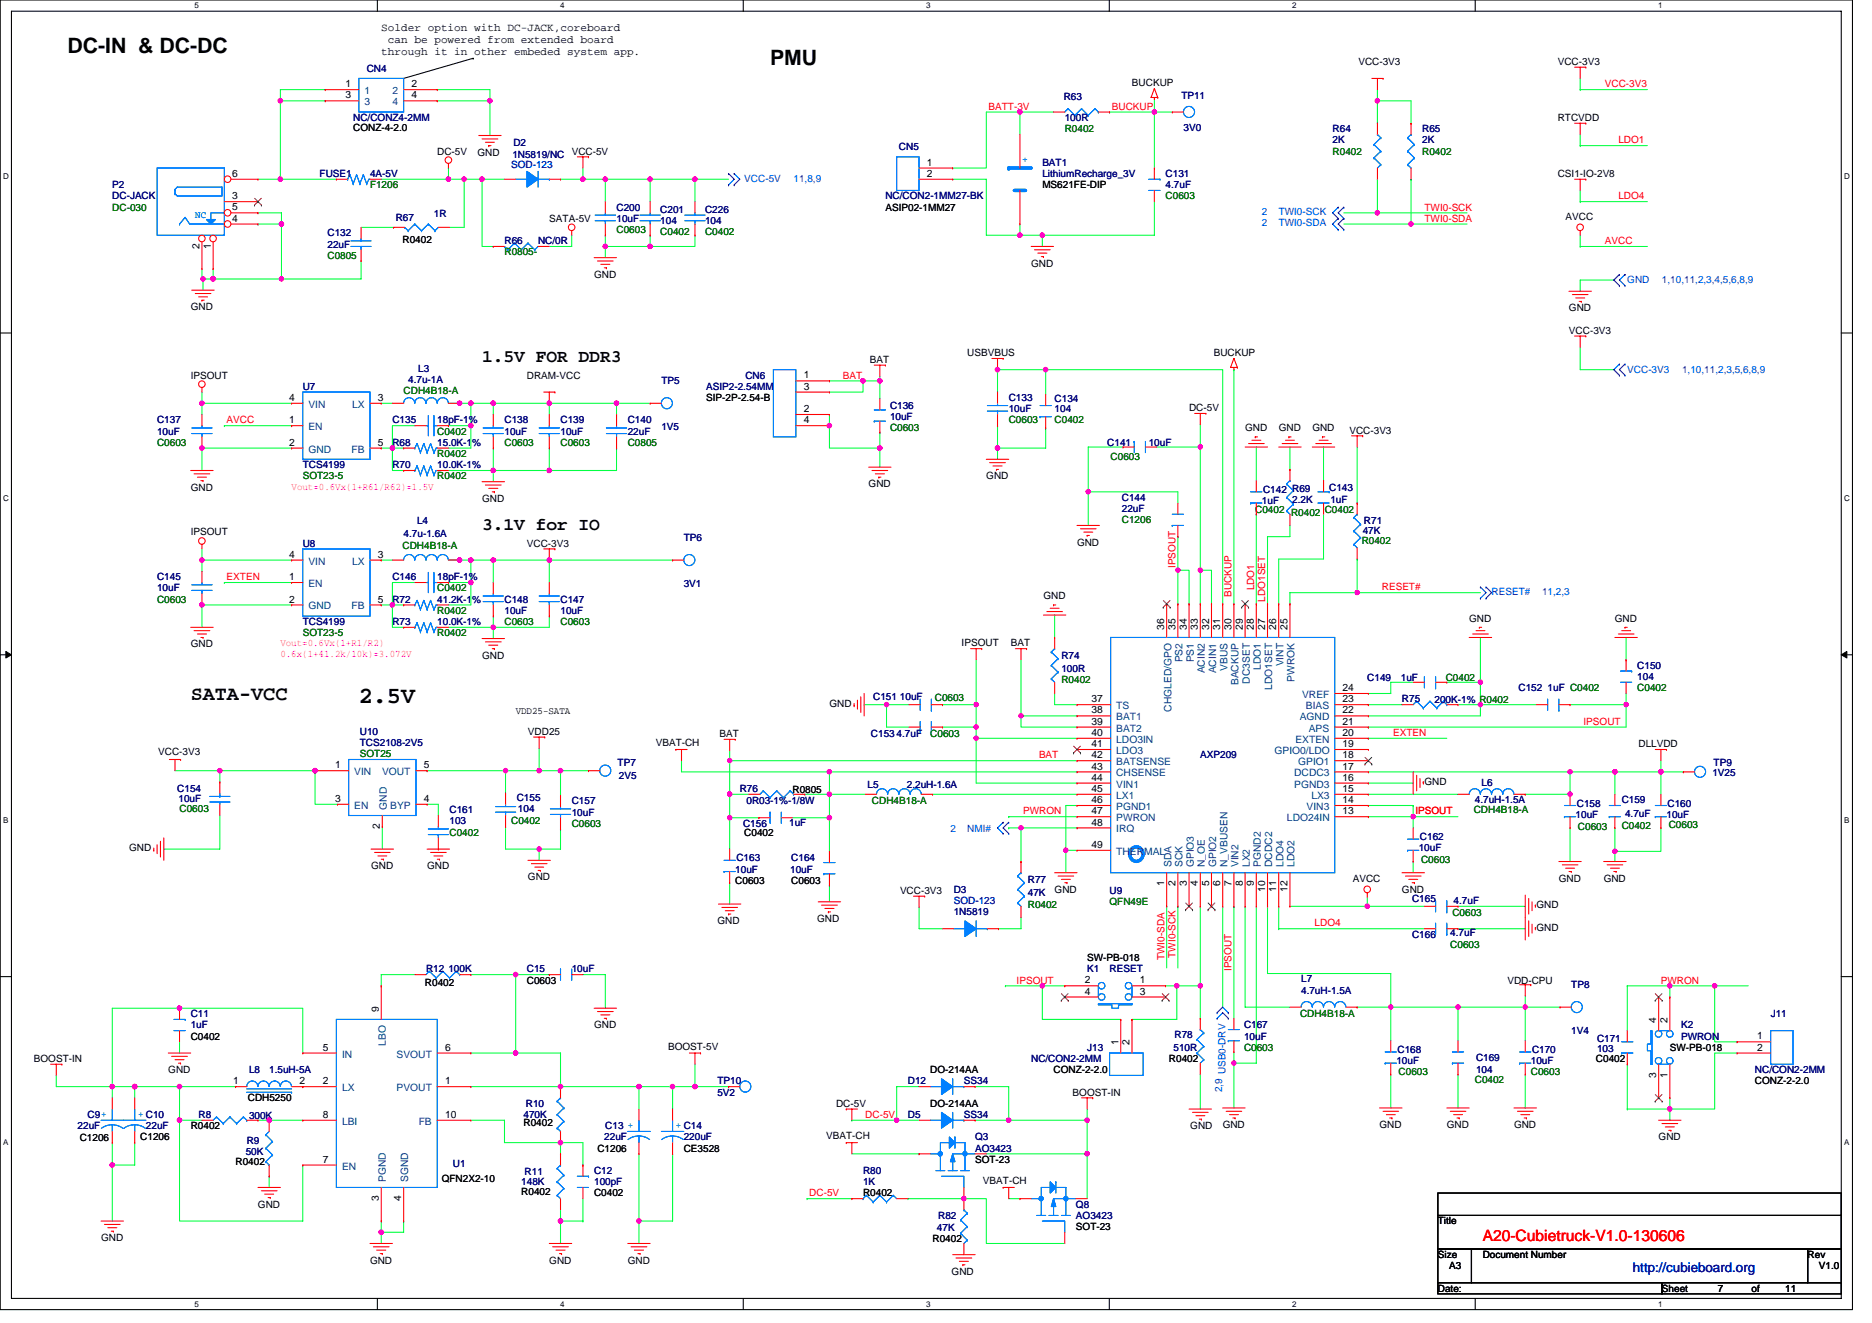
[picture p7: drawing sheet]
<svg xmlns="http://www.w3.org/2000/svg" width="297mm" height="210mm" viewBox="0 0 297 210" stroke-linecap="round" stroke-linejoin="round" font-family="sans-serif">
<defs><g id="words">
<text font-size="3.7" x="56.9" y="111.6">2.5V</text>
<g font-size="3.4">
<text x="10.7" y="8.4">DC-IN &amp; DC-DC</text>
<text x="122.2" y="10.4">PMU</text>
</g>
<text font-size="3.2" x="30.3" y="111.1">SATA-VCC</text>
<g font-size="2.8">
<text x="76.5" y="57.5">1.5V FOR DDR3</text>
<text x="76.5" y="84.1">3.1V for IO</text>
</g>
<text font-size="2.5" fill="#f00" x="235.3" y="196.9">A20-Cubietruck-V1.0-130606</text>
<text font-size="2.1" fill="#00f" x="259.1" y="201.9">http://cubieboard.org</text>
<g font-size="1.8">
<text x="60.5" y="4.9">Solder option with DC-JACK,coreboard</text>
<text x="60.5" y="8.7">through it in other embeded system app.</text>
<text x="61.5" y="6.8">can be powered from extended board</text>
</g>
<g font-size="1.6" fill="#000080">
<text x="58.2" y="11.4">CN4</text>
<text x="168.8" y="15.8">R63</text>
<text x="187.4" y="15.6">TP11</text>
<text x="56" y="19.2">NC/CONZ4-2MM</text>
<text x="81.5" y="23.1">D2</text>
<text x="142.6" y="23.8">CN5</text>
<text x="168.9" y="19.2">100R</text>
<text x="187.8" y="20.8">3V0</text>
<text x="211.5" y="21">R64</text>
<text x="211.5" y="22.8">2K</text>
<text x="225.7" y="21">R65</text>
<text x="225.7" y="22.8">2K</text>
<text x="17.8" y="29.9">P2</text>
<text x="50.7" y="28.1">FUSE1</text>
<text x="58.7" y="28.1">4A-5V</text>
<text x="81.3" y="25.1">1N5819/NC</text>
<text x="165.4" y="26.3">BAT1</text>
<text x="165.4" y="28.1">LithiumRecharge_3V</text>
<text x="185" y="28.1">C131</text>
<text x="185" y="29.9">4.7uF</text>
<text x="17.8" y="31.6">DC-JACK</text>
<text x="62.8" y="35">R67</text>
<text x="68.9" y="34.5">1R</text>
<text x="97.8" y="33.4">C200</text>
<text x="97.8" y="35.2">10uF</text>
<text x="104.8" y="33.8">C201</text>
<text x="104.8" y="35.6">104</text>
<text x="111.9" y="33.8">C226</text>
<text x="111.9" y="35.6">104</text>
<text x="140.5" y="31.6">NC/CON2-1MM27-BK</text>
<text x="52" y="37.5">C132</text>
<text x="52" y="39.3">22uF</text>
<text x="80" y="38.8">R66</text>
<text x="85.4" y="38.8">NC/0R</text>
<text x="66.4" y="59">L3</text>
<text x="48" y="61.9">U7</text>
<text x="64.8" y="60.8">4.7u-1A</text>
<text x="104.9" y="61">TP5</text>
<text x="112.1" y="61.9">ASIP2-2.54MM</text>
<text x="118.3" y="60.1">CN6</text>
<text x="141.2" y="64.9">C136</text>
<text x="160.1" y="63.6">C133</text>
<text x="160.1" y="65.4">10uF</text>
<text x="167.3" y="63.8">C134</text>
<text x="167.3" y="65.4">104</text>
<text x="24.9" y="67.2">C137</text>
<text x="24.9" y="69">10uF</text>
<text x="62.3" y="67.2">C135</text>
<text x="62.3" y="70.8">R68</text>
<text x="69.4" y="67.2">18pF-1%</text>
<text x="69.4" y="70.8">15.0K-1%</text>
<text x="80" y="67.2">C138</text>
<text x="80" y="69">10uF</text>
<text x="88.9" y="67.2">C139</text>
<text x="88.9" y="69">10uF</text>
<text x="99.6" y="67.2">C140</text>
<text x="99.6" y="69">22uF</text>
<text x="104.9" y="68.3">1V5</text>
<text x="141.2" y="66.7">10uF</text>
<text x="175.7" y="70.8">C141</text>
<text x="182.3" y="70.8">10uF</text>
<text x="48" y="74.3">TCS4199</text>
<text x="62.3" y="74.3">R70</text>
<text x="69.4" y="74.3">10.0K-1%</text>
<text x="210.9" y="77.9">C143</text>
<text x="66.2" y="83.2">L4</text>
<text x="178" y="79.5">C144</text>
<text x="178" y="81.3">22uF</text>
<text x="200.2" y="80">1uF</text>
<text x="200.4" y="78.2">C142 R69</text>
<text x="205" y="79.8">2.2K</text>
<text x="211.1" y="79.8">1uF</text>
<text x="216.4" y="83.2">R71</text>
<text x="48" y="86.8">U8</text>
<text x="64" y="85.2">4.7u-1.6A</text>
<text x="108.5" y="85.9">TP6</text>
<text x="216.2" y="84.8">47K</text>
<text x="24.9" y="92.1">C145</text>
<text x="24.9" y="93.9">10uF</text>
<text x="62.3" y="95.7">R72</text>
<text x="62.3" y="92.1">C146</text>
<text x="69.4" y="92.1">18pF-1%</text>
<text x="69.4" y="95.7">41.2K-1%</text>
<text x="80" y="95.7">C148</text>
<text x="88.9" y="95.7">C147</text>
<text x="108.5" y="93.2">3V1</text>
<text x="48" y="99.2">TCS4199</text>
<text x="62.3" y="99.2">R73</text>
<text x="69.4" y="99.2">10.0K-1%</text>
<text x="80" y="97.4">10uF</text>
<text x="88.9" y="97.4">10uF</text>
<text x="168.4" y="104.5">R74</text>
<text x="168.4" y="106.7">100R</text>
<text x="259.8" y="106.2">C150</text>
<text x="259.8" y="107.9">104</text>
<text x="138.6" y="111.1">C151 10uF</text>
<text x="217" y="108.1">C149</text>
<text x="222.3" y="108.1">1uF</text>
<text x="222.5" y="111.5">R75</text>
<text x="227.6" y="111.7">200K-1% R0402</text>
<text x="241" y="109.7">C152 1uF C0402</text>
<text x="57.1" y="116.6">U10</text>
<text x="57.1" y="118.4">TCS2108-2V5</text>
<text x="138.2" y="117">C153 4.7uF</text>
<text x="28.1" y="125.7">C154</text>
<text x="98" y="121.6">TP7</text>
<text x="98.2" y="123.6">2V5</text>
<text x="117.4" y="125.7">R76</text>
<text x="137.7" y="125">L5</text>
<text x="143.9" y="125">2.2uH-1.6A</text>
<text x="190.5" y="120.4">AXP209</text>
<text x="235.1" y="124.8">L6</text>
<text x="271.7" y="123.2">1V25</text>
<text x="271.9" y="121.6">TP9</text>
<text x="28.3" y="127.3">10uF</text>
<text x="71.3" y="129.1">C161</text>
<text x="71.3" y="130.9">103</text>
<text x="82" y="127.1">C155</text>
<text x="82.2" y="128.9">104</text>
<text x="90.7" y="127.7">C157</text>
<text x="90.7" y="129.4">10uF</text>
<text x="117.9" y="131.2">C156</text>
<text x="118.4" y="127.7">0R03-1%-1/8W</text>
<text x="125.2" y="131">1uF</text>
<text x="234" y="127.5">4.7uH-1.5A</text>
<text x="250" y="129.8">10uF</text>
<text x="250.2" y="128">C158</text>
<text x="257.3" y="127.5">C159</text>
<text x="257.8" y="129.6">4.7uF</text>
<text x="264.4" y="129.8">10uF</text>
<text x="264.6" y="128">C160</text>
<text x="116.9" y="136.7">C163</text>
<text x="125.6" y="136.7">C164</text>
<text x="225.1" y="135.1">10uF</text>
<text x="225.3" y="133.3">C162</text>
<text x="116.7" y="138.5">10uF</text>
<text x="125.4" y="138.5">10uF</text>
<text x="151.3" y="141.7">D3</text>
<text x="163.1" y="140.1">R77</text>
<text x="163.1" y="142.2">47K</text>
<text x="176.1" y="141.9">U9</text>
<text x="224.1" y="143.1">C165</text>
<text x="230.6" y="143.5">4.7uF</text>
<text x="151.3" y="145.3">1N5819</text>
<text x="224.1" y="148.8">C166</text>
<text x="230.1" y="148.6">4.7uF</text>
<text x="67.6" y="154.3">R12 100K</text>
<text x="83.6" y="154.3">C15</text>
<text x="90.7" y="154.3">10uF</text>
<text x="172.5" y="154.3">K1</text>
<text x="176.1" y="154.3">RESET</text>
<text x="206.5" y="155.9">L7</text>
<text x="30.3" y="161.4">C11</text>
<text x="206.5" y="157.7">4.7uH-1.5A</text>
<text x="249.3" y="156.8">TP8</text>
<text x="281" y="161.4">J11</text>
<text x="30.3" y="163.2">1uF</text>
<text x="172.5" y="166.8">J13</text>
<text x="186.2" y="166.8">510R</text>
<text x="186.4" y="164.8">R78</text>
<text x="197.4" y="163.2">C167</text>
<text x="197.4" y="165">10uF</text>
<text x="221.8" y="167.1">C168</text>
<text x="243.1" y="167.1">C170</text>
<text x="249.3" y="164.1">1V4</text>
<text x="253.4" y="165.4">C171</text>
<text x="253.4" y="166.9">103</text>
<text x="266.7" y="163.2">K2</text>
<text x="266.7" y="165">PWRON</text>
<text x="39.5" y="170.3">L8</text>
<text x="42.7" y="170.3">1.5uH-5A</text>
<text x="113.8" y="172.1">TP10</text>
<text x="113.8" y="173.9">5V2</text>
<text x="144.1" y="172.1">D12</text>
<text x="152.9" y="172.1">SS34</text>
<text x="163.6" y="168.6">NC/CON2-2MM</text>
<text x="221.6" y="168.9">10uF</text>
<text x="234.2" y="168.4">C169</text>
<text x="234.2" y="170.3">104</text>
<text x="242.9" y="168.9">10uF</text>
<text x="278.5" y="170.3">NC/CON2-2MM</text>
<text x="12.3" y="179.2">22uF</text>
<text x="13.9" y="177.4">C9+</text>
<text x="23.2" y="179.2">22uF</text>
<text x="31.5" y="177.4">R8</text>
<text x="39.5" y="177.6">300K</text>
<text x="83.1" y="177.4">470K</text>
<text x="83.4" y="175.7">R10</text>
<text x="96.1" y="179.2">C13 +</text>
<text x="144.1" y="177.4">D5</text>
<text x="152.9" y="177.4">SS34</text>
<text x="39" y="183.3">50K</text>
<text x="39.2" y="181.5">R9</text>
<text x="71.9" y="185.3">U1</text>
<text x="95.9" y="181">22uF</text>
<text x="108.5" y="181">220uF</text>
<text x="154.7" y="181">Q3</text>
<text x="154.7" y="182.8">AO3423</text>
<text x="82.7" y="188.1">148K</text>
<text x="83.2" y="186.5">R11</text>
<text x="94.3" y="186.3">C12</text>
<text x="94.3" y="188.1">100pF</text>
<text x="136.9" y="186.3">R80</text>
<text x="136.9" y="188.1">1K</text>
<text x="170.7" y="191.7">Q8</text>
<text x="148.7" y="195.4">47K</text>
<text x="148.9" y="193.4">R82</text>
<text x="170.7" y="193.4">AO3423</text>
</g>
<g font-size="1.6">
<text x="215.5" y="10.3">VCC-3V3</text>
<text x="247.2" y="10.3">VCC-3V3</text>
<text x="54.8" y="13.8">1</text>
<text x="54.8" y="15.6">3</text>
<text x="65.3" y="13.8">2</text>
<text x="65.3" y="15.6">4</text>
<text x="179.6" y="13.7">BUCKUP</text>
<text x="56" y="20.8">CONZ-4-2.0</text>
<text x="247.2" y="19.2">RTCVDD</text>
<text x="36.8" y="28.1">6</text>
<text x="69.4" y="24.5">DC-5V</text>
<text x="75.8" y="24.7">GND</text>
<text x="90.7" y="24.5">VCC-5V</text>
<text x="147.1" y="26.3">1</text>
<text x="147.1" y="28.1">2</text>
<text x="165.4" y="29.9">MS621FE-DIP</text>
<text x="247.2" y="28.1">CSI1-IO-2V8</text>
<text x="36.8" y="35.2">4</text>
<text x="36.8" y="33.4">5</text>
<text x="36.8" y="31.6">3</text>
<text x="87.2" y="35.2">SATA-5V</text>
<text x="140.5" y="33.4">ASIP02-1MM27</text>
<text x="248.4" y="34.8">AVCC</text>
<text x="31.7" y="39.5" transform="rotate(-90 31.7 39.5)">2</text>
<text x="33.4" y="39.5" transform="rotate(-90 33.4 39.5)">1</text>
<text x="63.9" y="38.6">R0402</text>
<text x="94.3" y="44.1">GND</text>
<text x="163.6" y="42.3">GND</text>
<text x="30.3" y="49.3">GND</text>
<text x="249" y="49.4">GND</text>
<text x="249" y="53">VCC-3V3</text>
<text x="138" y="57.6">BAT</text>
<text x="153.5" y="56.5">USBVBUS</text>
<text x="192.6" y="56.5">BUCKUP</text>
<text x="30.3" y="60.1">IPSOUT</text>
<text x="45.9" y="63.6">4</text>
<text x="60" y="63.6">3</text>
<text x="83.6" y="60.1">DRAM-VCC</text>
<text x="112.1" y="63.6">SIP-2P-2.54-B</text>
<text x="127.5" y="60.1">1</text>
<text x="127.5" y="65.4">2</text>
<text x="127.5" y="61.8">3</text>
<text x="188.7" y="65.3">DC-5V</text>
<text x="45.9" y="67.2">1</text>
<text x="45.9" y="70.7">2</text>
<text x="60" y="70.7">5</text>
<text x="127.5" y="67.2">4</text>
<text x="197.6" y="68.5">GND</text>
<text x="202.9" y="68.5">GND</text>
<text x="208.2" y="68.5">GND</text>
<text x="214.1" y="68.8">VCC-3V3</text>
<text x="30.3" y="77.9">GND</text>
<text x="137.8" y="77.3">GND</text>
<text x="156.5" y="76.1">GND</text>
<text x="76.5" y="79.7">GND</text>
<text x="30.3" y="85">IPSOUT</text>
<text x="45.9" y="88.5">4</text>
<text x="60" y="88.5">3</text>
<text x="83.6" y="86.8">VCC-3V3</text>
<text x="170.9" y="86.6">GND</text>
<text x="45.9" y="92.1">1</text>
<text x="45.9" y="95.6">2</text>
<text x="60" y="95.6">5</text>
<text x="165.6" y="95.1">GND</text>
<text x="184.7" y="99.9" transform="rotate(-90 184.7 99.9)">36</text>
<text x="186.5" y="99.9" transform="rotate(-90 186.5 99.9)">35</text>
<text x="188.3" y="99.9" transform="rotate(-90 188.3 99.9)">34</text>
<text x="190.1" y="99.9" transform="rotate(-90 190.1 99.9)">33</text>
<text x="191.9" y="99.9" transform="rotate(-90 191.9 99.9)">32</text>
<text x="193.6" y="99.9" transform="rotate(-90 193.6 99.9)">31</text>
<text x="195.4" y="99.9" transform="rotate(-90 195.4 99.9)">30</text>
<text x="197.2" y="99.9" transform="rotate(-90 197.2 99.9)">29</text>
<text x="199" y="99.9" transform="rotate(-90 199 99.9)">28</text>
<text x="200.7" y="99.9" transform="rotate(-90 200.7 99.9)">27</text>
<text x="202.5" y="99.9" transform="rotate(-90 202.5 99.9)">26</text>
<text x="204.3" y="99.9" transform="rotate(-90 204.3 99.9)">25</text>
<text x="233.1" y="98.7">GND</text>
<text x="256.2" y="98.7">GND</text>
<text x="30.3" y="102.8">GND</text>
<text x="76.5" y="104.5">GND</text>
<text x="152.6" y="102.6">IPSOUT</text>
<text x="160.4" y="102.6">BAT</text>
<text x="81.8" y="113.3">VDD25-SATA</text>
<text x="131.6" y="112.2">GND</text>
<text x="173.2" y="111.5">37</text>
<text x="173.2" y="113.2">38</text>
<text x="213" y="113.2">22</text>
<text x="213" y="109.7">24</text>
<text x="213" y="111.5">23</text>
<text x="25.1" y="119.8">VCC-3V3</text>
<text x="83.8" y="116.6">VDD25</text>
<text x="104.1" y="118.4">VBAT-CH</text>
<text x="114.2" y="117">BAT</text>
<text x="173.2" y="115">39</text>
<text x="173.2" y="116.8">40</text>
<text x="173.2" y="118.6">41</text>
<text x="213" y="116.8">20</text>
<text x="213" y="115">21</text>
<text x="213" y="118.6">19</text>
<text x="260" y="118.6">DLLVDD</text>
<text x="53.2" y="121.9">1</text>
<text x="67.2" y="121.9">5</text>
<text x="125.7" y="125.9">R0805</text>
<text x="173.2" y="120.4">42</text>
<text x="173.2" y="122.1">43</text>
<text x="173.2" y="123.9">44</text>
<text x="173.2" y="125.7">45</text>
<text x="213" y="125.7">15</text>
<text x="213" y="123.9">16</text>
<text x="213" y="122.1">17</text>
<text x="213" y="120.4">18</text>
<text x="226" y="124.6">GND</text>
<text x="53.2" y="127.3">3</text>
<text x="60.3" y="131.6" transform="rotate(-90 60.3 131.6)">2</text>
<text x="67.2" y="127.3">4</text>
<text x="173.2" y="127.5">46</text>
<text x="173.2" y="129.2">47</text>
<text x="173.2" y="131">48</text>
<text x="213" y="127.5">14</text>
<text x="213" y="129.2">13</text>
<text x="20.5" y="135.1">GND</text>
<text x="58.9" y="138">GND</text>
<text x="67.8" y="138">GND</text>
<text x="118.1" y="132.6">C0402</text>
<text x="173.2" y="134.6">49</text>
<text x="83.8" y="139.7">GND</text>
<text x="116.7" y="140.3">C0603</text>
<text x="125.6" y="140.3">C0603</text>
<text x="142.8" y="141.9">VCC-3V3</text>
<text x="167.3" y="141.7">GND</text>
<text x="184.7" y="140.7" transform="rotate(-90 184.7 140.7)">1</text>
<text x="186.5" y="140.7" transform="rotate(-90 186.5 140.7)">2</text>
<text x="188.3" y="140.7" transform="rotate(-90 188.3 140.7)">3</text>
<text x="190.1" y="140.7" transform="rotate(-90 190.1 140.7)">4</text>
<text x="191.9" y="140.7" transform="rotate(-90 191.9 140.7)">5</text>
<text x="193.6" y="140.7" transform="rotate(-90 193.6 140.7)">6</text>
<text x="195.4" y="140.7" transform="rotate(-90 195.4 140.7)">7</text>
<text x="197.2" y="140.7" transform="rotate(-90 197.2 140.7)">8</text>
<text x="199" y="140.7" transform="rotate(-90 199 140.7)">9</text>
<text x="200.7" y="141.6" transform="rotate(-90 200.7 141.6)">10</text>
<text x="202.5" y="141.6" transform="rotate(-90 202.5 141.6)">11</text>
<text x="204.3" y="141.6" transform="rotate(-90 204.3 141.6)">12</text>
<text x="214.6" y="139.9">AVCC</text>
<text x="222.5" y="141.7">GND</text>
<text x="247.4" y="139.9">GND</text>
<text x="254.5" y="139.9">GND</text>
<text x="113.8" y="146.7">GND</text>
<text x="129.7" y="146.3">GND</text>
<text x="243.8" y="147.7">GND</text>
<text x="243.8" y="144.2">GND</text>
<text x="172.5" y="152.5">SW-PB-018</text>
<text x="60.1" y="160.5" transform="rotate(-90 60.1 160.5)">9</text>
<text x="67.4" y="156.5">R0402</text>
<text x="83.6" y="156.1">C0603</text>
<text x="172.1" y="157.9">4</text>
<text x="172.1" y="156.1">2</text>
<text x="180.9" y="157.9">3</text>
<text x="180.9" y="156.1">1</text>
<text x="239.2" y="156.1">VDD-CPU</text>
<text x="30.3" y="165">C0402</text>
<text x="51.2" y="166.8">5</text>
<text x="70.6" y="166.8">6</text>
<text x="94.3" y="163.2">GND</text>
<text x="106" y="166.6">BOOST-5V</text>
<text x="177.5" y="165.9" transform="rotate(-90 177.5 165.9)">1</text>
<text x="179.2" y="165.9" transform="rotate(-90 179.2 165.9)">2</text>
<text x="262.8" y="162.3" transform="rotate(-90 262.8 162.3)">4</text>
<text x="264.6" y="162.3" transform="rotate(-90 264.6 162.3)">2</text>
<text x="265" y="166.8">SW-PB-018</text>
<text x="278.8" y="165">1</text>
<text x="278.8" y="166.8">2</text>
<text x="5.4" y="168.6">BOOST-IN</text>
<text x="26.7" y="170.3">GND</text>
<text x="37" y="172.1">1</text>
<text x="47.5" y="172.1">2</text>
<text x="51.2" y="172.1">2</text>
<text x="70.6" y="172.1">1</text>
<text x="147.6" y="170.3">DO-214AA</text>
<text x="167.2" y="170.3">CONZ-2-2.0</text>
<text x="170.2" y="173.9">BOOST-IN</text>
<text x="185.5" y="168.6">R0402</text>
<text x="253.2" y="168.6">C0402</text>
<text x="262.8" y="171.1" transform="rotate(-90 262.8 171.1)">3</text>
<text x="264.6" y="171.1" transform="rotate(-90 264.6 171.1)">1</text>
<text x="278.5" y="172.1">CONZ-2-2.0</text>
<text x="30.3" y="179.2">R0402</text>
<text x="39.3" y="174.8">CDH5250</text>
<text x="51.2" y="177.4">8</text>
<text x="70.6" y="177.4">10</text>
<text x="83.1" y="178.7">R0402</text>
<text x="132.7" y="175.7">DC-5V</text>
<text x="147.6" y="175.7">DO-214AA</text>
<text x="188.9" y="179.2">GND</text>
<text x="194" y="179">GND</text>
<text x="218.9" y="179">GND</text>
<text x="229.6" y="179">GND</text>
<text x="240.2" y="179">GND</text>
<text x="12.7" y="181.2">C1206</text>
<text x="22.3" y="181">C1206</text>
<text x="37.4" y="184.9">R0402</text>
<text x="51.2" y="184.5">7</text>
<text x="94.8" y="182.8">C1206</text>
<text x="108.5" y="182.8">CE3528</text>
<text x="131.1" y="180.8">VBAT-CH</text>
<text x="154.7" y="184.6">SOT-23</text>
<text x="263.2" y="181">GND</text>
<text x="40.9" y="191.7">GND</text>
<text x="60.1" y="190.6" transform="rotate(-90 60.1 190.6)">3</text>
<text x="63.7" y="190.6" transform="rotate(-90 63.7 190.6)">4</text>
<text x="70.1" y="187.6">QFN2X2-10</text>
<text x="82.7" y="189.7">R0402</text>
<text x="94.3" y="189.9">C0402</text>
<text x="136.9" y="189.9">R0402</text>
<text x="156" y="187.9">VBAT-CH</text>
<text x="16" y="197">GND</text>
<text x="148" y="197.2">R0402</text>
<text x="170.7" y="195.2">SOT-23</text>
<text x="228.2" y="194.3">Title</text>
<text x="58.7" y="200.6">GND</text>
<text x="87.2" y="200.6">GND</text>
<text x="99.6" y="200.6">GND</text>
<text x="151" y="202.3">GND</text>
<text x="228.2" y="199.7">Size</text>
<text x="229.9" y="201.4">A3</text>
<text x="235.3" y="199.7">Document Number</text>
<text x="286.8" y="199.7">Rev</text>
<text x="288.6" y="201.4">V1.0</text>
<text x="228.2" y="205">Date:</text>
<text x="263.7" y="205">Sheet</text>
<text x="272.6" y="205">7</text>
<text x="277.9" y="205">of</text>
<text x="283.3" y="205">11</text>
</g>
<g font-size="1.6" fill="#004080">
<text x="57.8" y="14.9">1</text>
<text x="57.8" y="16.7">3</text>
<text x="62.3" y="14.9">2</text>
<text x="62.3" y="16.7">4</text>
<text x="48.9" y="64.7">VIN</text>
<text x="55.9" y="64.7">LX</text>
<text x="48.9" y="68.3">EN</text>
<text x="48.9" y="71.8">GND</text>
<text x="55.8" y="71.8">FB</text>
<text x="48.9" y="89.6">VIN</text>
<text x="55.9" y="89.6">LX</text>
<text x="48.9" y="93.2">EN</text>
<text x="48.9" y="96.7">GND</text>
<text x="55.8" y="96.7">FB</text>
<text x="187.6" y="105.1" transform="rotate(-90 187.6 105.1)">PS2</text>
<text x="189.4" y="105.1" transform="rotate(-90 189.4 105.1)">PS1</text>
<text x="191.2" y="106.9" transform="rotate(-90 191.2 106.9)">ACIN2</text>
<text x="193" y="106.9" transform="rotate(-90 193 106.9)">ACIN1</text>
<text x="194.8" y="106.5" transform="rotate(-90 194.8 106.5)">VBUS</text>
<text x="200.1" y="106.3" transform="rotate(-90 200.1 106.3)">LDO1</text>
<text x="203.6" y="105.8" transform="rotate(-90 203.6 105.8)">VINT</text>
<text x="177.1" y="112.6">TS</text>
<text x="185.9" y="112.9" transform="rotate(-90 185.9 112.9)">CHGLED/GPO</text>
<text x="196.5" y="108.8" transform="rotate(-90 196.5 108.8)">BACKUP</text>
<text x="198.3" y="108.5" transform="rotate(-90 198.3 108.5)">DC3SET</text>
<text x="201.9" y="109.5" transform="rotate(-90 201.9 109.5)">LDO1SET</text>
<text x="205.4" y="108.2" transform="rotate(-90 205.4 108.2)">PWROK</text>
<text x="206.6" y="110.8">VREF</text>
<text x="207.2" y="112.6">BIAS</text>
<text x="177.1" y="114.3">BAT1</text>
<text x="177.1" y="116.1">BAT2</text>
<text x="177.1" y="117.9">LDO3IN</text>
<text x="177.1" y="119.7">LDO3</text>
<text x="202.2" y="119.7">GPIO0/LDO</text>
<text x="205.5" y="117.9">EXTEN</text>
<text x="206.2" y="114.3">AGND</text>
<text x="207.7" y="116.1">APS</text>
<text x="56.2" y="123">VIN</text>
<text x="60.6" y="123">VOUT</text>
<text x="177.1" y="121.5">BATSENSE</text>
<text x="177.1" y="123.2">CHSENSE</text>
<text x="177.1" y="125">VIN1</text>
<text x="205.4" y="125">PGND3</text>
<text x="205.4" y="123.2">DCDC3</text>
<text x="206" y="121.5">GPIO1</text>
<text x="56.2" y="128.4">EN</text>
<text x="61.4" y="128.5" transform="rotate(-90 61.4 128.5)">GND</text>
<text x="61.9" y="128.4">BYP</text>
<text x="177.1" y="126.8">LX1</text>
<text x="177.1" y="128.6">PGND1</text>
<text x="177.1" y="130.3">PWRON</text>
<text x="204.2" y="130.3">LDO24IN</text>
<text x="207.3" y="128.6">VIN3</text>
<text x="208.1" y="126.8">LX3</text>
<text x="177.1" y="132.1">IRQ</text>
<text x="177.1" y="135.7">THERMAL</text>
<text x="185.9" y="137.6" transform="rotate(-90 185.9 137.6)">SDA</text>
<text x="187.6" y="137.6" transform="rotate(-90 187.6 137.6)">SCK</text>
<text x="189.4" y="137.6" transform="rotate(-90 189.4 137.6)">GPIO3</text>
<text x="191.2" y="137.6" transform="rotate(-90 191.2 137.6)">N_OE</text>
<text x="193" y="137.6" transform="rotate(-90 193 137.6)">GPIO2</text>
<text x="194.8" y="137.6" transform="rotate(-90 194.8 137.6)">N_VBUSEN</text>
<text x="196.5" y="137.6" transform="rotate(-90 196.5 137.6)">VIN2</text>
<text x="198.3" y="137.6" transform="rotate(-90 198.3 137.6)">LX2</text>
<text x="200.1" y="137.6" transform="rotate(-90 200.1 137.6)">PGND2</text>
<text x="201.9" y="137.6" transform="rotate(-90 201.9 137.6)">DCDC2</text>
<text x="203.6" y="137.6" transform="rotate(-90 203.6 137.6)">LDO4</text>
<text x="205.4" y="137.6" transform="rotate(-90 205.4 137.6)">LDO2</text>
<text x="54.3" y="167.9">IN</text>
<text x="61.2" y="165.9" transform="rotate(-90 61.2 165.9)">LBO</text>
<text x="62.9" y="167.9">SVOUT</text>
<text x="54.3" y="173.2">LX</text>
<text x="62.9" y="173.2">PVOUT</text>
<text x="54.3" y="178.5">LBI</text>
<text x="66.4" y="178.5">FB</text>
<text x="54.3" y="185.6">EN</text>
<text x="61.2" y="187.6" transform="rotate(-90 61.2 187.6)">PGND</text>
<text x="64.8" y="187.6" transform="rotate(-90 64.8 187.6)">SGND</text>
</g>
<g font-size="1.6" fill="#f00">
<text x="156.9" y="17.4">BATT-3V</text>
<text x="176.4" y="17.4">BUCKUP</text>
<text x="254.7" y="13.9">VCC-3V3</text>
<text x="256.8" y="22.8">LDO1</text>
<text x="226" y="35.2">TWI0-SDA</text>
<text x="226" y="33.4">TWI0-SCK</text>
<text x="256.8" y="31.6">LDO4</text>
<text x="254.7" y="38.8">AVCC</text>
<text x="133.7" y="60.1">BAT</text>
<text x="36" y="67.2">AVCC</text>
<text x="36" y="92.1">EXTEN</text>
<text x="186.5" y="90.1" transform="rotate(-90 186.5 90.1)">IPSOUT</text>
<text x="195.4" y="94.8" transform="rotate(-90 195.4 94.8)">BUCKUP</text>
<text x="199" y="93.7" transform="rotate(-90 199 93.7)">LDO1</text>
<text x="200.8" y="95.5" transform="rotate(-90 200.8 95.5)">LDO1SET</text>
<text x="219.3" y="93.7">RESET#</text>
<text x="221" y="116.8">EXTEN</text>
<text x="251.3" y="115">IPSOUT</text>
<text x="164.9" y="120.4">BAT</text>
<text x="162.4" y="129.3">PWRON</text>
<text x="224.6" y="129.3">IPSOUT</text>
<text x="208.6" y="147">LDO4</text>
<text x="184.8" y="152.4" transform="rotate(-90 184.8 152.4)">TWI0-SDA</text>
<text x="186.5" y="152" transform="rotate(-90 186.5 152)">TWI0-SCK</text>
<text x="195.4" y="154.2" transform="rotate(-90 195.4 154.2)">IPSOUT</text>
<text x="161.3" y="156.1">IPSOUT</text>
<text x="263.5" y="156.1">PWRON</text>
<text x="137.3" y="177.4">DC-5V</text>
<text x="128.4" y="189.9">DC-5V</text>
</g>
<g font-size="1.6" fill="#008000">
<text x="168.9" y="21">R0402</text>
<text x="58.7" y="29.9">F1206</text>
<text x="211.5" y="24.5">R0402</text>
<text x="225.7" y="24.5">R0402</text>
<text x="17.8" y="33.4">DC-030</text>
<text x="185" y="31.6">C0603</text>
<text x="52" y="41.1">C0805</text>
<text x="80" y="40.5">R0805-</text>
<text x="97.8" y="37">C0603</text>
<text x="104.8" y="37.3">C0402</text>
<text x="111.9" y="37.3">C0402</text>
<text x="64" y="62.6">CDH4B18-A</text>
<text x="24.9" y="70.8">C0603</text>
<text x="69.4" y="69">C0402</text>
<text x="80" y="70.8">C0603</text>
<text x="88.9" y="70.8">C0603</text>
<text x="99.6" y="70.8">C0805</text>
<text x="141.2" y="68.5">C0603</text>
<text x="160.1" y="67.2">C0603</text>
<text x="167.3" y="67.2">C0402</text>
<text x="48" y="76.1">SOT23-5</text>
<text x="69.4" y="76.1">R0402</text>
<text x="69.4" y="72.5">R0402</text>
<text x="176.2" y="73.1">C0603</text>
<text x="178" y="83">C1206</text>
<text x="199.2" y="81.4">C0402</text>
<text x="204.9" y="82">R0402</text>
<text x="210.2" y="81.4">C0402</text>
<text x="63.9" y="87.1">CDH4B18-A</text>
<text x="216.1" y="86.4">R0402</text>
<text x="24.9" y="95.7">C0603</text>
<text x="69.4" y="93.9">C0402</text>
<text x="48" y="101">SOT23-5</text>
<text x="69.4" y="101">R0402</text>
<text x="69.4" y="97.4">R0402</text>
<text x="80" y="99.2">C0603</text>
<text x="88.9" y="99.2">C0603</text>
<text x="148.3" y="111.3">C0603</text>
<text x="168.4" y="108.5">R0402</text>
<text x="229.4" y="108.1">C0402</text>
<text x="259.8" y="109.7">C0402</text>
<text x="147.6" y="117">C0603</text>
<text x="57.1" y="120.2">SOT25</text>
<text x="28.5" y="128.9">C0603</text>
<text x="81.1" y="130.9">C0402</text>
<text x="90.7" y="131.2">C0603</text>
<text x="138.4" y="127.7">CDH4B18-A</text>
<text x="233.8" y="129.1">CDH4B18-A</text>
<text x="250.4" y="131.7">C0603</text>
<text x="257.3" y="131.6">C0402</text>
<text x="264.8" y="131.4">C0603</text>
<text x="71.3" y="132.6">C0402</text>
<text x="225.5" y="136.9">C0603</text>
<text x="176.1" y="143.7">QFN49E</text>
<text x="163.1" y="144.2">R0402</text>
<text x="230.5" y="145.4">C0603</text>
<text x="230.1" y="150.4">C0603</text>
<text x="206.3" y="161.4">CDH4B18-A</text>
<text x="197.4" y="166.8">C0603</text>
<text x="221.9" y="170.7">C0603</text>
<text x="234" y="171.9">C0402</text>
<text x="242.9" y="170.7">C0603</text>
</g>
<g font-size="1.6" fill="#00f">
<text x="81.1" y="26.7">SOD-123</text>
<text x="118.1" y="28.8">VCC-5V</text>
<text x="125.9" y="28.8">11,8,9</text>
<text x="200.2" y="34.1">2</text>
<text x="200.2" y="35.9">2</text>
<text x="202.9" y="34.1">TWI0-SCK</text>
<text x="202.9" y="35.9">TWI0-SDA</text>
<text x="258.2" y="45">GND</text>
<text x="263.7" y="45">1,10,11,2,3,4,5,6,8,9</text>
<text x="258.2" y="59.2">VCC-3V3</text>
<text x="266.9" y="59.2">1,10,11,2,3,5,6,8,9</text>
<text x="236.7" y="94.4">RESET#</text>
<text x="244.7" y="94.4">11,2,3</text>
<text x="150.8" y="132.1">2</text>
<text x="153.5" y="132.1">NMI#</text>
<text x="151.3" y="143.5">SOD-123</text>
<text x="193.9" y="173.4" transform="rotate(-90 193.9 173.4)">2,9</text>
<text x="194.4" y="170.5" transform="rotate(-90 194.4 170.5)">USB0-DRV</text>
</g>
<g font-size="1.6" fill="#0080ff">
<text x="162.3" y="24.9" transform="rotate(90 162.3 24.9)">+</text>
<text x="31" y="34.7">NC</text>
<text x="21.9" y="177.3">+ C10</text>
<text x="107.2" y="179">+ C14</text>
</g>
<g font-size="1.6" fill="#f0f">
<text x="46.3" y="77.7">Vout=0.6Vx(1+R61/R62)=1.5V</text>
<text x="44.5" y="102.6">Vout=0.6Vx(1+R1/R2)</text>
<text x="44.5" y="104.3">0.6x(1+41.2k/10k)=3.072V</text>
</g>
<g font-size="1.3">
<text x="30.8" y="1.3">5</text>
<text x="88.9" y="1.3">4</text>
<text x="147" y="1.3">3</text>
<text x="205" y="1.3">2</text>
<text x="263.1" y="1.3">1</text>
<text x=".5" y="28.4">D</text>
<text x="292.6" y="28.4">D</text>
<text x=".5" y="79.5">C</text>
<text x="292.6" y="79.5">C</text>
<text x=".5" y="130.6">B</text>
<text x="292.6" y="130.6">B</text>
<text x=".5" y="181.7">A</text>
<text x="292.6" y="181.7">A</text>
<text x="30.8" y="207.4">5</text>
<text x="88.9" y="207.4">4</text>
<text x="147" y="207.4">3</text>
<text x="205" y="207.4">2</text>
<text x="263.1" y="207.4">1</text>
</g>
</g></defs>
<path d="M0 0h293.9v207.9h-293.9zM1.8 1.8h290.4v204.3h-290.4z" fill="none" stroke="#000" stroke-width=".17"/>
<g fill="#fff">
<path d="M30.8 .2h.7v1.4h-.7z"/>
<path d="M30.8 206.3h.7v1.4h-.7z"/>
</g>
<path d="M59.9 0v1.8M59.9 206.1v1.8" fill="none" stroke="#000" stroke-width=".17"/>
<g fill="#fff">
<path d="M88.9 .2h.7v1.4h-.7z"/>
<path d="M88.9 206.3h.7v1.4h-.7z"/>
</g>
<path d="M117.9 0v1.8M117.9 206.1v1.8" fill="none" stroke="#000" stroke-width=".17"/>
<g fill="#fff">
<path d="M147 .2h.7v1.4h-.7z"/>
<path d="M147 206.3h.7v1.4h-.7z"/>
</g>
<path d="M176 0v1.8M176 206.1v1.8" fill="none" stroke="#000" stroke-width=".17"/>
<g fill="#fff">
<path d="M205 .2h.7v1.4h-.7z"/>
<path d="M205 206.3h.7v1.4h-.7z"/>
</g>
<path d="M234.1 0v1.8M234.1 206.1v1.8" fill="none" stroke="#000" stroke-width=".17"/>
<g fill="#fff">
<path d="M263.1 .2h.7v1.4h-.7z"/>
<path d="M263.1 206.3h.7v1.4h-.7z"/>
<path d="M.5 27.3h.9v1.4h-.9z"/>
<path d="M292.6 27.3h.9v1.4h-.9z"/>
<path d="M.5 78.4h.9v1.4h-.9z"/>
<path d="M292.6 78.4h.9v1.4h-.9z"/>
</g>
<path d="M0 52.9h1.8M292.2 52.9h1.7" fill="none" stroke="#000" stroke-width=".17"/>
<g fill="#fff">
<path d="M.5 129.5h.8v1.4h-.8z"/>
<path d="M292.6 129.5h.9v1.4h-.9z"/>
</g>
<path d="M0 103.9h1.8M292.2 103.9h1.7" fill="none" stroke="#000" stroke-width=".17"/>
<path d="M.9 103.4l.9 .5-.9 .5zM292.2 103.9l.8-.5v1z" fill="#000" stroke="#000" stroke-width=".16"/>
<g fill="#fff">
<path d="M.5 180.5h.8v1.4h-.8z"/>
<path d="M292.6 180.5h.9v1.4h-.9z"/>
</g>
<path d="M75.1 9.2h.1M75.1 9.2l-11.1 3.2M0 155h1.8M292.2 155h1.7M228.2 189.4h64v3.5h-64zM228.2 192.9h64v5.3h-64zM228.2 198.2h5.3v5.4h-5.3zM233.5 198.2h53.3v5.4h-53.3zM286.8 198.2h5.4v5.4h-5.4zM228.2 203.6h35.5v1.8h-35.5zM263.7 203.6h28.5v1.8h-28.5z" fill="none" stroke="#000" stroke-width=".17"/>
<g fill="none" stroke="#00ff40" stroke-width=".17">
<path d="M44.5 16h.1M44.5 16v12.4M44.5 16h7.1M51.6 14.2h-7.1v1.8M69.4 14.2h8.3v1.8M69.4 16h8.3M77.7 16h.1M77.7 16v5.5M161.8 17.8v3.5M161.8 17.8h.1M167.2 17.8h-10.7v8.9h-5.3M176.1 17.8h.1"/>
<path d="M176.1 17.8h7.1M183.2 15.8v2M183.2 17.8h.1M183.2 17.8h2.8M183.2 17.8v8.9M218.6 16v3.6M218.6 16h5.3v3.6M218.6 16h.1M218.6 14.2v1.8M250.7 12.4v1.8M250.7 14.2h.1M250.7 14.2h10.7"/>
<path d="M40.9 33.8h3.8M40.9 35.6h3.8v8.7M40.9 35.6h.1M40.9 28.4h3.6M44.5 28.4h.1M44.5 28.4h8.9M44.7 33.8h.1M44.7 33.8v1.8M57.3 36.1h5.1M60.5 28.4h10.7M71.2 26.7h.1M71.2 28.4h2.5"/>
<path d="M71.2 26.7v1.7M73.7 28.4h.1M73.7 28.4v7.7h-2.4M73.7 28.4h6.3M76.5 28.4h.1M76.5 28.4v10.7h1.8M88.9 28.4h3.6M90.7 37.3v1.8h-3.5M92.5 26.7v1.7M92.5 28.4h3.6v3.6M92.5 28.4h.1M96.1 28.4h7.1v3.6"/>
<path d="M96.1 28.4h.1M96.1 39.1h.1M96.1 39.1v1.8M96.1 37.3v1.8M103.2 28.4h7.1v3.6M103.2 28.4h.1M103.2 37.3v1.8h-7.1M110.3 28.4h.1M110.3 37.3v1.8h-7.1M110.3 28.4h5.3M151.2 28.4h5.3v8.9h5.3M161.8 35.6v1.7"/>
<path d="M161.8 37.3h.1M165.4 37.3v1.8M165.4 37.3h.1M183.2 32v5.3h-21.4M213.2 35.6h10.7M213.2 33.8h5.4M218.6 33.8h.1M218.6 28.4h.1M218.6 33.8h14.2M218.6 28.4v5.4M223.9 35.6h.1M223.9 28.4h.1"/>
<path d="M223.9 35.6h8.9M223.9 28.4v7.2M250.7 32h.1M250.7 30.2v1.8M250.7 39.1h.1M250.7 21.3v1.8M250.7 23.1h.1M250.7 37.3v1.8M250.7 32h10.7M250.7 39.1h10.7M250.7 23.1h10.7M32 42.7v1.6h.2"/>
<path d="M32.2 44.3v1.8M32.2 44.3h.1M32.2 44.3h12.5M33.8 42.7v1.6M33.8 44.3h.1M57.3 41.4v2.9h-12.6M139.6 59.7v.8M158.3 58.7v3.5M158.3 58.7h7.6v3.9M158.3 58.7h.1M165.9 58.7h28.1v37.1M165.9 58.7h.1"/>
<path d="M195.8 58.7h.1M195.8 58.7v37.1M250.7 55.1v3.6h5.4M256.1 44.4h-5.4v1.8M32 64v1.8M32 71.1h.1M32 71.1v3.6M32 64h.1M32 62.2v1.8M32 71.1h14.3M32 64h14.3M35.6 67.6h.1"/>
<path d="M35.6 67.6h10.7M60.5 64h1.8M60.5 71.1h1.8M62.3 71.1h1.7M62.3 71.1h.1M62.3 71.1v3.6h1.7M65.8 67.6h-3.5v3.5M71.2 67.6h3.5M71.2 74.7h7.1M71.2 64h1.7M72.9 64h.1M72.9 64h5.4"/>
<path d="M74.7 67.6v3.5h-3.5M74.7 64h.1M74.7 67.6h.1M74.7 64v3.6M78.3 74.7v1.8M78.3 64h8.9M78.3 64v1.8M78.3 71.1v3.6M78.3 74.7h.1M87.2 64h.1M87.2 71.1v3.6M87.2 74.7h.1"/>
<path d="M87.2 64v1.8M87.2 64h10.6M97.8 64v1.8M97.8 71.1v3.6h-19.5M97.8 64h5.4M131.6 60.5h.1M131.6 67.6h.1M131.6 67.6v3.5h8v-2.5M131.6 65.8v1.8M131.6 60.5h5.3M136.9 60.5h2.7v2.8M136.9 60.5h.1"/>
<path d="M136.9 60.5v1.7h-5.3M139.6 71.1h.1M139.6 68.6h.1M139.6 71.1v3M158.3 67.6v3.5M158.3 71.1h.1M158.3 71.1v1.8M165.9 67.9v3.2h-7.6M172.7 78.1h.1M172.7 78.1v5.3M172.7 78.1h14.2v1.7M178.2 71h-5.5v7.1"/>
<path d="M183.5 71h7M190.5 71v19.5h1.7v5.3M190.5 71h.1M190.5 67.4v3.6M199.3 71v5.3M204.7 71v3.5M210 71v5.3M215.3 71v8.8M32 88.9v1.8M32 96h.1M32 96v3.6M32 88.9h.1"/>
<path d="M32 87.1v1.8M32 96h14.3M32 88.9h14.3M35.6 92.5h.1M35.6 92.5h10.7M60.5 88.9h1.8M60.5 96h1.8M62.3 96h1.7M62.3 96h.1M62.3 96v3.6h1.7M65.8 92.5h-3.5v3.5M71.2 92.5h3.5"/>
<path d="M71.2 99.6h7.1M71.2 88.9h1.7M72.9 88.9h.1M72.9 88.9h5.4M74.7 92.5v3.5h-3.5M74.7 88.9h.1M74.7 92.5h.1M74.7 88.9v3.6M78.3 99.6v1.7M78.3 99.6h.1M78.3 88.9h8.9M78.3 88.9v3.6"/>
<path d="M78.3 97.8v1.8M87.2 88.9h.1M87.2 97.8v1.8h-8.9M87.2 88.9h19.5M87.2 88.9v3.6M167.3 97.6v3.6M186.9 90.5v5.3M186.9 90.5h1.8v5.3M186.9 90.5h.1M186.9 85.2h.1M186.9 85.2v5.3M190.5 90.5h.1"/>
<path d="M190.5 90.5v5.3M199.3 81.6h.1M199.3 81.6v14.2M201.1 85.2h.1M201.1 85.2v10.6M204.7 83.4v1.8h-3.6M210 81.6v7.1h-7.1v7.1M215.3 88.7h.1M215.3 94.1h-10.6v1.7M215.3 94.1h.1M215.3 88.7v5.4M215.3 94.1h19.6"/>
<path d="M85.6 118.8v3.5M115.8 119.1v1.6M137.1 111.8h3.6M140.7 111.8v3.6h3.5M140.7 111.8h3.5M140.7 111.8h.1M149.6 115.4h5.3M149.6 111.8h5.3M154.9 117.2v7.1h16M154.9 117.2h.1M154.9 111.8h.1M154.9 115.4h.1"/>
<path d="M154.9 104.7v7.1M154.9 117.2h16M154.9 111.8v5.4M162 113.6h.1M162 113.6h8.9M162 113.6v1.8h8.9M162 104.7v8.9M167.3 110.1v1.7h3.6M217.1 111.8h5.4M217.1 115.4h.1M217.1 117.2h.1M217.1 117.2h12.5"/>
<path d="M224.2 108.3h-3.5v1.8h-3.6M229.6 108.3h5.3M231.3 111.8h3.6M234.9 111.8v1.8h-17.8M234.9 111.8h.1M234.9 108.3h.1M234.9 101.2v7.1M234.9 111.8h8.9M234.9 108.3v3.5M249.1 111.8h8.9M258 111.8h.1M258 101.2v3.5"/>
<path d="M258 110.1v1.7M258 111.8v3.6h-40.9M27.8 122.3h7.1M34.9 122.3v1.8M34.9 129.4v5.4h-8.9M34.9 122.3h.1M34.9 122.3h15.1M50 122.3v5.4h3.5M50 122.3h.1M60.7 131.2v3.6M67.8 127.7h1.8v1.7M67.8 122.3h.1"/>
<path d="M67.8 122.3h17.8M80.2 122.3v3.6M80.2 131.2v3.6h5.4M85.6 134.8h.1M85.6 122.3h.1M85.6 122.3h3.3M85.6 134.8v1.7M88.9 131.6v3.2h-3.3M88.9 122.3v3.9M88.9 122.3h.1M88.9 122.3h4.5M108.1 120.7v1.8h23.5"/>
<path d="M115.8 120.7h.1M115.8 126.1h.1M115.8 126.1h3M115.8 129.8h4.6M115.8 129.8h.1M115.8 129.8v5M115.8 120.7h55.1M115.8 120.7v9.1M125.7 129.8h5.9M127.7 126.1h3.9M131.6 122.5h.1M131.6 129.8h.1"/>
<path d="M131.6 126.1h.1M131.6 122.5v3.6M131.6 126.1v3.7M131.6 122.5h39.3M131.6 129.8v5.3M131.6 126.1h5.7M148 126.1h22.9M160.1 131.4h.1M160.1 129.6h.1M160.1 131.4h1.9M160.1 129.6h10.8M162 131.4v5.3"/>
<path d="M162 131.4h8.9M169.1 135h.1M169.1 135h1.8M169.1 135v3.5M170.9 127.8h-1.8v7.2M217.1 126.1h14.2M217.1 122.5h32M217.1 127.8h7.1M217.1 124.3h7.1M217.1 129.6h7.1M224.2 129.6h.1M224.2 129.6h7.1"/>
<path d="M224.2 136.7v1.8M224.2 127.8h.1M224.2 127.8v3.6M249.1 122.5h.1M249.1 122.5v3.6h-7.1M249.1 131.4v5.3M249.1 122.5h7.1M256.2 135.1v1.6M256.2 122.5h.1M256.2 135.1h.1M256.2 131.4v3.7M256.2 122.5v3.6"/>
<path d="M256.2 122.5h7.3M263.5 122.5h.1M263.5 131.4v3.7h-7.3M263.5 120.7v1.8h3.6M263.5 122.5v3.6M65.8 154.7h-5.3v1.8M74.7 154.7h7.1M81.8 154.7h5.4M81.8 154.7h.1M81.8 154.7v12.4M92.5 154.7h3.6v5.3M115.8 140.1v3.4"/>
<path d="M131.6 140.5v2.6M145.8 144v3.4h3.8M159.5 156.5h.1M159.5 156.5h5.9M162 145.6v1.8h-3.5M165.4 156.5h3.5M165.4 156.5v5.3h12.4M165.4 156.5h.1M185 156.5h1.7M185.1 143.8h.1M185.1 143.8v9.8M186.7 156.5v5.3h-7.1"/>
<path d="M186.7 156.5h.1M186.7 156.5h3.8M186.9 143.8h.1M186.9 143.8v9.8M190.5 156.5h.1M190.5 143.8v12.7M190.5 156.5v5.1M194 143.8v16.1M195.8 143.8h.1M195.8 143.8v17.8M197.6 143.8v16.1h7.1M199.3 143.8v24.9h-3.5v-1.7"/>
<path d="M201.1 143.8v10.7h19.6v5.4M202.9 143.8v3.6M202.9 147.4h.1M202.9 147.4h23.1M204.7 143.8h12.3M215.3 159.9h5.4M217 143.8h.1M217 142.4v1.4M217 143.8h9M220.7 159.9h.1M220.7 159.9h10.6M220.7 159.9v5.3"/>
<path d="M231.3 143.8h10.7M231.3 147.4h10.7M231.3 159.9h.1M231.3 159.9v5.3M231.3 159.9h10.7M242 158.1v1.8M242 159.9v5.3M242 159.9h5.5M258.2 156.5v7.1M258.2 156.5h.1M258.2 156.5h6.8M265 156.5h.1"/>
<path d="M265 156.5h7.1M265 156.5v1.7M272.1 156.5h5.3M272.1 156.5v8.9h3.5M272.1 156.5h.1M8.9 170.7v1.8h8.9M17.8 172.5v1.7M17.8 172.5h.1M17.8 172.5h19.6M21.4 172.5v1.7M21.4 172.5h.1M28.5 172.5h.1"/>
<path d="M28.5 160h19.5v7.1M28.5 160h.1M28.5 160h-10.7v12.5M28.5 177.8h3.5M28.5 172.5v5.3M28.5 177.8v16h19.5v-8.9M28.5 177.8h.1M28.5 165.4v1.7M40.9 177.8h1.8M42.7 177.8h.1M42.7 177.8h5.3M74.7 172.5h14.2"/>
<path d="M74.7 177.8h5.3v3.6h8.9M74.7 167.1h7.1M81.8 167.1h7.1v5.4M88.9 172.5h.1M88.9 172.5h12.5M101.4 172.5h5.3M101.4 172.5h.1M101.4 172.5v3.5M106.7 172.5h.1M106.7 172.5h3.6M106.7 172.5v3.5M110.3 168.9v3.6"/>
<path d="M110.3 172.5h.1M110.3 172.5h5.3M135.2 177.8h.1M135.2 177.8h10.6M142.3 177.8h.1M145.8 172.5h-3.5v5.3M154.7 172.5h5.4v5.3M154.7 177.8h5.4M160.1 177.8h.1M160.1 177.8h12.4M172.5 177.8h.1M172.5 176v1.8"/>
<path d="M172.5 177.8v5.3M190.5 170.5v5.5M195.8 168.7h.1M195.8 168.7v7.2M220.7 170.5v5.4M231.3 170.5v5.4M242 170.5v5.4M258.2 168.9v7.1M258.2 176h.1M258.2 176h6.8M265 176v1.8M265 174.2v1.8"/>
<path d="M275.6 167.1h-3.5v8.9h-7.1M17.8 184.9h.1M17.8 181.4v3.5M17.8 184.9v8.9M21.4 181.4v3.5h-3.6M42.7 186.7v1.8M60.5 195.6h.1M60.5 193.8v1.8M60.5 195.6v1.8M64 193.8v1.8h-3.5M88.9 181.4v1.7M88.9 181.4h3.6v3.5"/>
<path d="M88.9 181.4h.1M88.9 193.8v3.6M88.9 192v1.8M88.9 193.8h3.6M92.5 190.2v3.6M92.5 193.8h.1M101.4 193.8h.1M101.4 183.1v10.7M101.4 193.8v3.6M106.7 183.1v10.7h-5.3M128.1 190.2h.1M128.1 190.2h7.1"/>
<path d="M135.2 183.1h10.6M144.1 190.2h.1M144.1 190.2h12.4v7.2h12.4M156.5 183.1h16M160.1 190.2h1.7M172.5 183.1v7.1"/>
</g>
<g fill="#f0f" stroke="#f0f" stroke-width=".17">
<circle cx="85.5" cy="134.8" r=".34"/>
<circle cx="50" cy="122.3" r=".34"/>
<circle cx="34.9" cy="122.3" r=".34"/>
<circle cx="44.7" cy="35.5" r=".34"/>
<circle cx="71.1" cy="28.4" r=".35"/>
<circle cx="44.7" cy="44.3" r=".34"/>
<circle cx="33.8" cy="44.3" r=".35"/>
<circle cx="62.3" cy="96" r=".35"/>
<circle cx="32" cy="96" r=".35"/>
<circle cx="78.3" cy="88.9" r=".35"/>
<circle cx="74.7" cy="88.9" r=".35"/>
<circle cx="87.1" cy="88.9" r=".35"/>
<circle cx="78.3" cy="99.6" r=".35"/>
<circle cx="32" cy="88.9" r=".35"/>
<circle cx="72.9" cy="88.9" r=".35"/>
<circle cx="62.3" cy="71.1" r=".35"/>
<circle cx="32" cy="71.1" r=".35"/>
<circle cx="78.3" cy="64" r=".35"/>
<circle cx="74.7" cy="64" r=".35"/>
<circle cx="216.9" cy="143.8" r=".35"/>
<circle cx="87.1" cy="64" r=".35"/>
<circle cx="32" cy="64" r=".35"/>
<circle cx="72.9" cy="64" r=".35"/>
<circle cx="172.7" cy="78" r=".34"/>
<circle cx="258" cy="111.8" r=".34"/>
<circle cx="249.1" cy="126" r=".34"/>
<circle cx="249.1" cy="122.5" r=".34"/>
<circle cx="224.2" cy="129.6" r=".34"/>
<circle cx="215.3" cy="94" r=".34"/>
<circle cx="154.9" cy="117.2" r=".34"/>
<circle cx="154.9" cy="111.8" r=".34"/>
<circle cx="154.9" cy="115.4" r=".34"/>
<circle cx="234.9" cy="111.8" r=".34"/>
<circle cx="186.9" cy="90.5" r=".34"/>
<circle cx="140.7" cy="111.8" r=".34"/>
<circle cx="190.5" cy="90.5" r=".34"/>
<circle cx="190.5" cy="70.9" r=".34"/>
<circle cx="195.8" cy="168.7" r=".34"/>
<circle cx="220.7" cy="159.8" r=".34"/>
<circle cx="256.2" cy="122.5" r=".34"/>
<circle cx="231.3" cy="159.8" r=".34"/>
<circle cx="162" cy="131.4" r=".34"/>
<circle cx="169.1" cy="134.9" r=".34"/>
<circle cx="234.9" cy="108.3" r=".34"/>
<circle cx="80.2" cy="122.3" r=".34"/>
<circle cx="97.8" cy="64" r=".35"/>
<circle cx="87.1" cy="74.7" r=".35"/>
<circle cx="242" cy="159.8" r=".34"/>
<circle cx="263.5" cy="122.5" r=".35"/>
<circle cx="218.5" cy="16" r=".34"/>
<circle cx="218.5" cy="33.8" r=".34"/>
<circle cx="223.9" cy="35.5" r=".34"/>
<circle cx="32.2" cy="44.3" r=".34"/>
<circle cx="76.5" cy="28.4" r=".35"/>
<circle cx="110.3" cy="28.4" r=".35"/>
<circle cx="264.9" cy="176" r=".35"/>
<circle cx="74.7" cy="67.6" r=".35"/>
<circle cx="74.7" cy="92.4" r=".35"/>
<circle cx="78.3" cy="74.7" r=".35"/>
<circle cx="44.5" cy="16" r=".35"/>
<circle cx="77.7" cy="16" r=".35"/>
<circle cx="161.8" cy="17.8" r=".35"/>
<circle cx="165.4" cy="37.3" r=".35"/>
<circle cx="183.2" cy="17.8" r=".35"/>
<circle cx="165.9" cy="58.7" r=".35"/>
<circle cx="44.5" cy="28.4" r=".35"/>
<circle cx="161.8" cy="37.3" r=".35"/>
<circle cx="73.6" cy="28.4" r=".34"/>
<circle cx="158.3" cy="58.7" r=".35"/>
<circle cx="158.3" cy="71.1" r=".35"/>
<circle cx="139.6" cy="60.4" r=".35"/>
<circle cx="162" cy="113.6" r=".34"/>
<circle cx="139.6" cy="71.1" r=".35"/>
<circle cx="172.5" cy="183.1" r=".35"/>
<circle cx="142.3" cy="177.8" r=".35"/>
<circle cx="152.9" cy="190.2" r=".35"/>
<circle cx="115.8" cy="120.7" r=".34"/>
<circle cx="131.6" cy="122.5" r=".35"/>
<circle cx="115.8" cy="126" r=".34"/>
<circle cx="115.8" cy="129.8" r=".34"/>
<circle cx="131.6" cy="129.8" r=".35"/>
<circle cx="131.6" cy="126" r=".35"/>
<circle cx="256.2" cy="135.1" r=".34"/>
<circle cx="264.9" cy="156.5" r=".35"/>
<circle cx="190.4" cy="156.5" r=".34"/>
<circle cx="92.5" cy="28.4" r=".35"/>
<circle cx="96" cy="28.4" r=".35"/>
<circle cx="103.2" cy="28.4" r=".35"/>
<circle cx="96" cy="39.1" r=".35"/>
<circle cx="103.2" cy="39.1" r=".35"/>
<circle cx="85.5" cy="122.3" r=".34"/>
<circle cx="88.9" cy="122.3" r=".35"/>
<circle cx="172.5" cy="177.8" r=".35"/>
<circle cx="160" cy="177.8" r=".35"/>
<circle cx="272.1" cy="156.5" r=".35"/>
<circle cx="165.4" cy="156.5" r=".35"/>
<circle cx="186.7" cy="156.5" r=".35"/>
<circle cx="28.5" cy="172.5" r=".35"/>
<circle cx="28.5" cy="160" r=".35"/>
<circle cx="17.8" cy="184.9" r=".35"/>
<circle cx="42.7" cy="177.8" r=".35"/>
<circle cx="60.5" cy="195.6" r=".35"/>
<circle cx="28.5" cy="177.8" r=".35"/>
<circle cx="21.4" cy="172.5" r=".35"/>
<circle cx="17.8" cy="172.5" r=".35"/>
<circle cx="88.9" cy="181.3" r=".35"/>
<circle cx="88.9" cy="193.8" r=".35"/>
<circle cx="101.4" cy="193.8" r=".35"/>
<circle cx="106.7" cy="172.5" r=".35"/>
<circle cx="101.4" cy="172.5" r=".35"/>
<circle cx="88.9" cy="172.5" r=".35"/>
<circle cx="81.8" cy="167.1" r=".35"/>
<circle cx="81.8" cy="154.7" r=".35"/>
<circle cx="110.3" cy="172.5" r=".35"/>
<circle cx="136.9" cy="60.4" r=".35"/>
<circle cx="131.6" cy="67.6" r=".35"/>
</g>
<g fill="none" stroke="#f00" stroke-width=".17">
<path d="M51.6 14.2h.1M51.6 16h.1M51.6 14.2h5.3M51.6 16h5.3M64 14.2h5.4M64 16h5.4M69.4 14.2h.1M69.4 16h.1M167.2 17.8h1.7M174.3 17.8h1.8M176.1 17.8h.1M183.2 14.1l-.6 1.4h1.1"/>
<path d="M183.2 15.5v.3M183.2 14.1h.1M183.2 14.1l.5 1.4M183.7 15.5h.1M186 17.8h.1M186 17.8h1.8M217.7 12.4h1.8M218.6 12.4v1.8M218.6 19.6h.1M218.6 19.6v1.7M219.5 12.4h.1M223.9 19.6h.1"/>
<path d="M223.9 19.6v1.7M249.8 19.6h1.8M249.8 10.7h1.8M250.7 19.6v1.7M250.7 10.7v1.7M251.6 19.6h.1M251.6 10.7h.1M53.4 28.4h.1M53.4 28.4h1.8M57.3 36.1v1.8M57.3 39.6v1.8M58.7 28.4h1.8"/>
<path d="M62.4 36.1h.1M62.4 36.1h1.8M69.6 36.1h1.7M71.2 26v.7M76 21.5h3.5M76.5 22.1h2.5M77 22.6h1.4M77.6 23.1h.1M77.6 23.1h.3M78.3 39.1h.1M78.3 39.1h1.7M80 28.4h1.8"/>
<path d="M85.4 39.1h1.8M87.2 28.4h1.7M88.9 28.4h.1M90.7 36.6v.7M91.6 24.9h1.8M92.5 24.9v1.8M93.4 24.9h.1M96.1 32v1.8M96.1 37.3h.1M96.1 35.6v1.7M103.2 32v1.8M103.2 37.3h.1"/>
<path d="M103.2 35.6v1.7M110.3 32v1.8M110.3 37.3h.1M110.3 35.6v1.7M145.8 28.4h5.4M145.8 26.7h5.4M151.2 26.7h.1M151.2 28.4h.1M163.6 39.1h3.6M164.1 39.6h2.5M183.2 30.2v1.8M183.2 26.7h.1"/>
<path d="M183.2 26.7v1.7M218.6 26.7v1.7M223.9 26.7v1.7M249.8 28.4h1.8M250.7 28.4v1.8M250.7 36.6v.7M251.6 28.4h.1M30.4 46.1h3.6M31 46.6h2.5M31.5 47.1h1.4M32 47.6h.1M32 47.6h.4"/>
<path d="M57.3 41.4h.1M94.3 40.9h3.5M94.8 41.4h2.5M95.3 42h1.5M95.9 42.5h.3M96.2 42.5h.1M138.7 58h1.8M139.6 58v1.7M140.5 58h.1M157.4 56.9h1.8M158.3 56.9v1.8M159.2 56.9h.1"/>
<path d="M164.7 40.2h1.4M165.2 40.7h.4M165.6 40.7h.1M195.8 56.9l-.5 1.4h1M195.8 58.3v.4M195.8 56.9h.1M195.8 56.9l.5 1.4M196.3 58.3h.1M249 46.2h3.5M249.5 46.8h2.5M249.8 53.3h1.8M250 47.3h1.5"/>
<path d="M250.6 47.8h.3M250.7 53.3v1.8M250.9 47.8h.1M251.6 53.3h.1M30.3 74.7h3.5M30.8 75.2h2.5M31.3 75.7h1.5M31.9 76.3h.3M32 61.5v.7M32.2 76.3h.1M46.3 67.6h.1M46.3 71.1h.1"/>
<path d="M46.3 64h.1M46.3 67.6h1.7M46.3 71.1h1.7M46.3 64h1.7M58.7 71.1h1.8M58.7 64h1.8M60.5 64h.1M60.5 71.1h.1M62.3 64h1.7M64 74.7h.1M64 74.7h1.8M65.8 67.6h1.8"/>
<path d="M69.4 74.7h1.8M69.4 67.6h1.8M71.2 67.6h.1M71.2 64h1.7M72.9 64h.1M76.5 76.5h3.5M77 77h2.5M77.6 77.5h1.4M78.1 78.1h.3M78.3 65.8v1.8M78.3 71.1h.1M78.3 69.3v1.8"/>
<path d="M78.4 78.1h.1M86.3 62.2h1.8M87.2 62.2v1.8M87.2 65.8v1.8M87.2 71.1h.1M87.2 69.3v1.8M88.1 62.2h.1M97.8 65.8v1.8M97.8 71.1h.1M97.8 69.3v1.8M103.2 64h.1M103.2 64h1.7"/>
<path d="M126.3 62.2h5.3M126.3 67.6h5.3M126.3 60.5h5.3M126.3 65.8h5.3M131.6 60.5h.1M131.6 65.8h.1M131.6 62.2h.1M131.6 67.6h.1M137.8 74.1h3.6M138.4 74.7h2.5M138.9 75.2h1.4M139.4 75.7h.1"/>
<path d="M139.4 75.7h.4M139.6 63.3v1.8M139.6 68.6h.1M139.6 66.8v1.8M156.5 72.9h3.6M157 73.4h2.5M157.6 74h1.4M158.1 74.5h.1M158.1 74.5h.4M178.2 71h.1M178.2 71h1.8M181.8 71h1.7"/>
<path d="M186.9 79.8v1.8M189.6 65.6h1.7M190.5 65.6v1.8M191.3 65.6h.1M197.6 71h3.5M198.1 70.4h2.5M198.6 69.9h1.5M199.2 69.3h.1M199.2 69.3h.3M199.3 76.3v1.8M199.3 79.8v1.8M202.9 71h3.6"/>
<path d="M203.5 70.4h2.4M204 69.9h1.4M204.5 69.3h.1M204.5 69.3h.4M204.7 74.5h.1M204.7 74.5v1.8M208.2 71h3.6M208.8 70.4h2.5M209.3 69.9h1.4M209.8 69.3h.1M209.8 69.3h.4M210 79.8v1.8"/>
<path d="M210 76.3h.1M210 76.3v1.8M214.5 69.2h1.7M215.3 69.2v1.8M215.3 79.8h.1M215.3 79.8v1.8M216.2 69.2h.1M30.3 99.6h3.5M32 86.4v.7M32 90.7v1.8M32 96h.1M32 94.2v1.8"/>
<path d="M46.3 92.5h.1M46.3 96h.1M46.3 88.9h.1M46.3 96h1.7M46.3 88.9h1.7M46.3 92.5h1.7M58.7 96h1.8M58.7 88.9h1.8M60.5 88.9h.1M60.5 96h.1M62.3 88.9h1.7M64 99.6h.1"/>
<path d="M64 96h.1M64 96h1.8M64 99.6h1.8M65.8 92.5h1.8M69.4 99.6h1.8M69.4 96h1.8M69.4 92.5h1.8M71.2 92.5h.1M71.2 88.9h1.7M72.9 88.9h.1M78.3 92.5v1.7M78.3 97.8h.1"/>
<path d="M78.3 96v1.8M86.3 87.1h1.8M87.2 87.1v1.8M87.2 92.5v1.7M87.2 97.8h.1M87.2 96v1.8M88.1 87.1h.1M165.6 97.6h3.5M166.1 97.1h2.5M166.6 96.5h1.5M167.2 96h.1M167.2 96h.3"/>
<path d="M170.9 83.4h3.6M171.4 83.9h2.5M172 84.5h1.4M172.5 85h.1M172.5 85h.4M185.1 95.8h.1M185.1 95.8v5.4M186.9 85.2h.1M186.9 95.8h.1M186.9 83.4v1.8M186.9 95.8v5.4M188.7 95.8h.1"/>
<path d="M188.7 95.8v5.4M190.5 95.8h.1M190.5 95.8v5.4M192.2 95.8h.1M192.2 95.8v5.4M194 95.8h.1M194 95.8v5.4M195.8 95.8h.1M195.8 95.8v5.4M197.6 95.8h.1M197.6 95.8v5.4M199.3 95.8h.1"/>
<path d="M199.3 81.6h.1M199.3 95.8v5.4M201.1 95.8h.1M201.1 95.8v5.4M202.9 95.8h.1M202.9 95.8v5.4M204.7 81.6v1.8M204.7 95.8h.1M204.7 95.8v5.4M215.3 87v1.7M234.7 99.6h.1M234.7 99.6h.4"/>
<path d="M257.8 99.6h.1M257.8 99.6h.4M30.8 100.1h2.5M31.3 100.6h1.5M31.9 101.2h.3M32.2 101.2h.1M76.5 101.3h3.5M77 101.9h2.5M77.6 102.4h1.4M78.1 103h.3M78.4 103h.1M84.7 117h1.7"/>
<path d="M85.6 117v1.8M86.4 117h.1M107.2 119h.1M107.2 119h1.8M108.1 119v1.7M114.9 117.3h1.8M115.8 117.3v1.8M116.7 117.3h.1M135.5 112h.1M135.5 111.7v.3M136.1 111.1v1.4M136.6 110.6v2.5"/>
<path d="M137.1 110.1v3.5M144.2 115.4h1.8M144.2 111.8h1.8M147.8 111.8h1.8M147.8 115.4h1.8M149.6 115.4h.1M149.6 111.8h.1M154 103h1.8M154.9 103v1.7M155.8 103h.1M161.1 103h1.8M162 103v1.7"/>
<path d="M162.9 103h.1M167.3 108.3v1.8M167.3 101.2h.1M167.3 101.2v1.8M170.9 111.8h.1M170.9 113.6h.1M170.9 115.4h.1M170.9 117.2h.1M170.9 119h.1M170.9 119h5.3M170.9 111.8h5.3M170.9 115.4h5.3"/>
<path d="M170.9 117.2h5.3M170.9 113.6h5.3M211.8 119h5.3M211.8 111.8h5.3M211.8 115.4h5.3M211.8 117.2h5.3M211.8 113.6h5.3M211.8 110.1h5.3M217.1 119h.1M217.1 117.2h.1M217.1 115.4h.1M217.1 113.6h.1"/>
<path d="M217.1 111.8h.1M217.1 110.1h.1M222.5 111.8h1.7M229.6 111.8h1.7M231.3 111.8h.1M233.1 101.2h3.6M233.7 100.6h2.5M234.2 100.1h1.4M243.8 111.8h1.8M247.4 111.8h1.7M249.1 111.8h.1M256.2 101.2h3.6"/>
<path d="M256.8 100.6h2.5M257.3 100.1h1.4M258 108.3v1.8M258 104.7h.1M258 104.7v1.8M262.7 119h1.7M263.5 119v1.7M264.4 119h.1M24.4 135h.1M24.4 134.6v.4M24.9 134.1v1.4M25.5 133.5v2.5"/>
<path d="M26 133v3.5M26.9 120.5h1.8M27.8 120.5v1.8M28.7 120.5h.1M34.9 127.7v1.7M34.9 124.1h.1M34.9 124.1v1.8M58.9 134.8h3.5M59.4 135.3h2.5M60 135.8h1.4M60.5 136.4h.4M60.9 136.4h.1"/>
<path d="M67.8 134.8h3.5M68.3 135.3h2.5M68.9 135.8h1.4M69.4 136.4h.3M69.6 129.4v1.8M69.6 134.8h.1M69.6 133v1.8M69.7 136.4h.1M80.2 125.9v1.8M80.2 131.2h.1M80.2 129.4v1.8M83.8 136.5h3.5"/>
<path d="M84.3 137.1h2.5M84.9 137.6h1.4M85.4 138.2h.3M85.7 138.2h.1M93.4 122.3h.1M93.4 122.3h1.8M115.8 134.8v1.7M115.8 138.3v1.8M118.8 126.1h1.8M120.4 129.8h.1M120.4 129.8h1.8M124 129.8h1.7"/>
<path d="M125.9 126.1h1.8M127.7 126.1h.1M131.6 135.1v1.8M131.6 138.7v1.8M137.3 126.1h1.8M146.2 126.1h1.8M148 126.1h.1M162 136.7h.1M162 136.7v1.8M167.3 138.5h3.6M167.9 139h2.5M168.4 139.6h1.4"/>
<path d="M170.9 120.7h.1M170.9 122.5h.1M170.9 124.3h.1M170.9 126.1h.1M170.9 127.8h.1M170.9 129.6h.1M170.9 131.4h.1M170.9 135h.1M170.9 126.1h5.3M170.9 122.5h5.3M170.9 129.6h5.3M170.9 127.8h5.3"/>
<path d="M170.9 124.3h5.3M170.9 120.7h5.3M170.9 131.4h5.3M170.9 135h5.3M185.1 138.5v5.3M186.9 138.5v5.3M188.7 138.5v5.3M190.5 138.5v5.3M192.2 138.5v5.3M194 138.5v5.3M195.8 138.5v5.3M197.6 138.5v5.3"/>
<path d="M199.3 138.5v5.3M201.1 138.5v5.3M202.9 138.5v5.3M204.7 138.5v5.3M211.8 126.1h5.3M211.8 122.5h5.3M211.8 129.6h5.3M211.8 127.8h5.3M211.8 124.3h5.3M211.8 120.7h5.3M217.1 129.6h.1M217.1 127.8h.1"/>
<path d="M217.1 126.1h.1M217.1 124.3h.1M217.1 122.5h.1M217.1 120.7h.1M222.5 138.5h3.5M223 139h2.5M223.5 139.6h1.5M224.2 122.5v3.6M224.8 123v2.5M225.3 123.6v1.4M225.8 124.1h.1M225.8 124.1v.4"/>
<path d="M231.3 126.1h1.8M240.2 126.1h1.8M242 126.1h.1M247.4 136.7h3.5M247.9 137.3h2.5M248.4 137.8h1.4M249 138.3h.3M249.1 126.1v1.7M249.1 131.4h.1M249.1 129.6v1.8M249.3 138.3h.1M254.5 136.7h3.5"/>
<path d="M255 137.3h2.5M255.5 137.8h1.5M256.1 138.3h.3M256.2 126.1v1.7M256.2 131.4h.1M256.2 129.6v1.8M256.4 138.3h.1M263.5 126.1v1.7M263.5 131.4h.1M263.5 129.6v1.8M267.1 122.5h.1M267.1 122.5h1.8"/>
<path d="M60.5 156.5h.1M60.5 156.5v5.3M65.8 154.7h1.8M72.9 154.7h1.8M74.7 154.7h.1M87.2 154.7h.1M87.2 154.7h1.7M90.7 154.7h1.8M114 143.5h3.6M114.6 144h2.4M115.1 144.5h1.4M115.6 145.1h.1"/>
<path d="M115.6 145.1h.4M115.8 140.1h.1M129.8 143.1h3.6M130.4 143.7h2.5M130.9 144.2h1.4M131.4 144.7h.1M131.4 144.7h.4M131.6 140.5h.1M144.9 142.2h1.8M145.8 142.2v1.8M146.7 142.2h.1M149.6 147.4h1.7"/>
<path d="M156.7 147.4h1.8M158.5 147.4h.1M162 143.8v1.8M168.9 158.2h.1M168.9 156.5h.1M168.9 140.1h.4M168.9 158.2h5.4M168.9 156.5h5.4M169.3 140.1h.1M179.6 158.2h5.4M179.6 156.5h5.4M185 158.2h.1"/>
<path d="M185 156.5h.1M185.1 143.8h.1M186.9 143.8h.1M188.7 143.8h.1M190.5 143.8h.1M192.2 143.8h.1M194 143.8h.1M195.8 143.8h.1M197.6 143.8h.1M199.3 143.8h.1M201.1 143.8h.1M202.9 143.8h.1"/>
<path d="M204.7 143.8h.1M204.7 159.9h1.8M213.6 159.9h1.7M215.3 159.9h.1M217 141.7v.7M224.1 140.1h.3M224.4 140.1h.1M226 143.8h1.8M226 147.4h1.8M229.6 147.4h1.7M229.6 143.8h1.7M231.3 143.8h.1"/>
<path d="M231.3 147.4h.1M241.1 156.3h1.8M242 142.1v7.1M242 156.3v1.8M242.6 146.2v2.4M242.6 142.6v2.5M242.9 156.3h.1M243.1 146.7v1.4M243.1 143.1v1.4M243.6 147.2h.1M243.6 143.7h.1M243.6 143.7v.3"/>
<path d="M243.6 147.2v.4M263.2 158.2h.1M263.2 158.2v5.4M265 158.2h.1M265 158.2v5.4M8 168.9h1.8M8.9 168.9v1.8M9.8 168.9h.1M17.8 174.2v1.8M17.8 179.6v1.8M21.4 174.2v1.8M21.4 179.6v1.8"/>
<path d="M26.7 167.1h3.6M27.2 167.7h2.5M27.8 168.2h1.4M28.3 168.7h.4M28.5 163.6v1.8M28.5 160h.1M28.5 160v1.8M28.7 168.7h.1M32 177.8h1.8M37.4 172.5h.1M37.4 172.5h1.8M39.2 177.8h1.7"/>
<path d="M40.9 177.8h.1M42.7 177.8v1.8M46.3 172.5h7.1M48 167.1h.1M48 172.5h.1M48 177.8h.1M48 167.1h5.4M48 177.8h5.4M69.4 167.1h5.3M69.4 172.5h5.3M69.4 177.8h5.3M74.7 177.8h.1"/>
<path d="M74.7 172.5h.1M74.7 167.1h.1M88.9 179.6v1.8M88.9 172.5h.1M88.9 172.5v1.7M94.3 160h3.5M94.8 160.5h2.5M95.3 161.1h1.5M95.9 161.6h.3M96.2 161.6h.1M101.4 176v1.8M106.7 176v1.8"/>
<path d="M109.4 167.1h1.8M110.3 167.1v1.8M111.2 167.1h.1M134.3 176h.1M134.3 176h1.8M135.2 176v1.8M145.8 172.5h1.8M145.8 177.8h1.8M152.9 172.5h1.8M152.9 177.8h1.8M154.7 172.5h.1M154.7 177.8h.1"/>
<path d="M171.6 174.2h1.8M172.5 174.2v1.8M173.4 174.2h.1M188.7 176h3.5M189.2 176.6h2.5M189.8 177.1h1.4M190.3 177.6h.3M190.5 168.7v1.8M190.5 161.6h.1M190.5 161.6v1.8M190.6 177.6h.1M194 175.9h3.6"/>
<path d="M194.6 176.4h2.4M195.1 176.9h1.4M195.6 177.4h.4M195.8 161.6v1.8M195.8 167h.1M195.8 165.2v1.8M196 177.4h.1M218.9 175.9h3.6M219.5 176.4h2.4M220 176.9h1.4M220.5 177.4h.4M220.7 165.2v1.8"/>
<path d="M220.7 170.5h.1M220.7 168.7v1.8M220.9 177.4h.1M229.6 175.9h3.5M230.1 176.4h2.5M230.6 176.9h1.5M231.2 177.4h.3M231.3 165.2v1.8M231.3 170.5h.1M231.3 168.7v1.8M231.5 177.4h.1M240.2 175.9h3.6"/>
<path d="M240.8 176.4h2.5M241.3 176.9h1.4M241.8 177.4h.4M242 165.2v1.8M242 170.5h.1M242 168.7v1.8M242.2 177.4h.1M258.2 163.6v1.8M258.2 168.9h.1M258.2 167.1v1.8M263.2 177.8h3.5M263.2 174.2h.1"/>
<path d="M263.2 168.9v5.3M263.7 178.3h2.5M264.2 178.9h1.5M264.8 179.4h.3M265 174.2h.1M265 168.9v5.3M265.1 179.4h.1M16 193.8h3.6M16.6 194.3h2.5M17.1 194.9h1.4M17.6 195.4h.4M17.8 181.4h.1"/>
<path d="M18 195.4h.1M21.4 181.4h.1M40.9 188.5h3.6M41.5 189h2.5M42 189.5h1.4M42.5 190.1h.4M42.7 186.7h.1M42.7 184.9v1.8M42.9 190.1h.1M48 184.9h.1M48 184.9h5.4M58.7 197.4h3.6"/>
<path d="M59.2 197.9h2.5M59.8 198.4h1.4M60.3 199h.4M60.5 193.8h.1M60.5 188.5v5.3M60.7 199h.1M64 193.8h.1M64 188.5v5.3M87.2 197.4h3.5M87.7 197.9h2.5M88.2 198.4h1.5M88.8 199h.3"/>
<path d="M89.1 199h.1M92.5 188.5v1.7M92.5 184.9h.1M92.5 184.9v1.8M99.6 197.4h3.6M100.1 197.9h2.5M100.7 198.4h1.4M101.2 199h.4M101.4 183.1h.1M101.4 181.4v1.7M101.6 199h.1M106.7 183.1h.1"/>
<path d="M106.7 181.4v1.7M134.3 181.4h.1M134.3 181.4h1.8M135.2 181.4v1.7M135.2 190.2h.1M135.2 190.2h1.7M142.3 190.2h1.8M145.8 183.1h.1M145.8 183.1h1.8M151.2 199.1h3.5M151.7 199.7h2.5M152.9 188.5v1.7"/>
<path d="M154.7 183.1h1.8M159.2 188.5h.1M159.2 188.5h1.7M160.1 188.5v1.7M161.8 190.2h.1M161.8 190.2h1.8M168.9 195.6v1.8M170.7 190.2h1.8M152.2 200.2h1.5M152.8 200.7h.1M152.8 200.7h.3"/>
<circle cx="71.1" cy="25.4" r=".52"/>
<circle cx="90.7" cy="36.1" r=".52"/>
<circle cx="250.7" cy="36.1" r=".52"/>
<circle cx="32" cy="61" r=".52"/>
<circle cx="32" cy="85.9" r=".52"/>
<circle cx="216.9" cy="141.2" r=".53"/>
</g>
<g fill="none" stroke="#00f" stroke-width=".17">
<path d="M115.6 27.6h.1M115.6 29.3h.1M115.6 27.6l.9 .8-.9 .9M116.5 27.6h.1M116.5 29.3h.1M116.5 27.6l.9 .8-.9 .9M212.3 32.9h.1M212.3 34.7h.1M212.3 36.4h.1M212.3 32.9l-.8 .9 .8 .9M212.3 34.7l-.8 .9 .8 .8M213.2 32.9h.1"/>
<path d="M213.2 34.7h.1M213.2 36.4h.1M213.2 32.9l-.9 .9 .9 .9M213.2 34.7l-.9 .9 .9 .8M257 43.6h.1M257 45.3h.1M257 57.8h.1M257 59.6h.1M257 43.6l-.9 .8 .9 .9M257 57.8l-.9 .9 .9 .9M257.8 45.3h.1M257.8 43.6h.1"/>
<path d="M257.8 59.6h.1M257.8 57.8h.1M257.8 43.6l-.8 .8 .8 .9M257.8 57.8l-.8 .9 .8 .9M234.9 95h.1M234.9 93.2h.1M234.9 93.2l.9 .9-.9 .9M235.8 95h.1M235.8 93.2h.1M235.8 93.2l.9 .9-.9 .9M159.2 130.5h.1M159.2 132.3h.1"/>
<path d="M159.2 130.5l-.9 .9 .9 .9M160.1 130.5h.1M160.1 132.3h.1M160.1 130.5l-.9 .9 .9 .9M193.1 160.7h.1M193.1 161.6h.1M193.1 160.7l.9-.8 .9 .8M193.1 161.6l.9-.9 .9 .9M194.9 160.7h.1M194.9 161.6h.1"/>
</g>
<g fill="none" stroke="#0080ff" stroke-width=".17">
<path d="M56.9 12.4h7.1v5.4h-7.1zM169.5 17.3h.1M169.5 17.3l-.6 .5M169.5 17.3l1.1 1M170.6 18.3h.1M171.6 17.3h.1M171.6 17.3l-1 1M171.6 17.3l1.1 1M172.7 18.3h.1M173.8 17.3h.1M173.8 17.3l-1.1 1M173.8 17.3l.5 .5"/>
<path d="M174.3 17.8h.1M24.9 26.7h10.7v10.6h-10.7zM27.8 30.1l.3-.4h7.1v1.4h-7.1l-.3-.3M27.8 30.1h.1M27.8 30.8h.1M27.8 30.1v.7M28.5 35.6h.1M29.4 34.5l.7 1.1h5.5M29.4 34.5h.1M29.4 34.5l-.9 1.1M35.6 33.8h-2.1v1M35.6 33.8h.1"/>
<path d="M55.2 28.4h.1M55.5 27.7h.1M55.5 27.7l.5 1.5M55.5 27.7l-.3 .7M55.7 39.1h3.2M55.7 38.2h3.2M56 29.2h.1M56.6 27.7h.1M56.6 27.7l.5 1.5M56.6 27.7l-.6 1.5M57.1 29.2h.1M57.3 37.9v.3"/>
<path d="M57.3 39.1h.1M57.3 39.1v.5M57.7 27.7h.1M57.7 27.7l.5 1.5M57.7 27.7l-.6 1.5M58.2 29.2h.1M58.7 28.4h-.2l-.3 .8M64.2 36.1h.1M64.2 36.1l.6 .5M64.8 36.6h.1M65.8 35.6h.1M65.8 35.6l1.1 1"/>
<path d="M65.8 35.6l-1 1M66.9 36.6h.1M68 35.6h.1M68 35.6l1 1M68 35.6l-1.1 1M69 36.6h.1M69.6 36.1l-.6 .5M80 39.1h.1M80 39.1l.6 .5M80.6 39.6h.1M81.7 38.6h.1M81.7 38.6l1 1"/>
<path d="M81.7 38.6l-1.1 1M81.8 28.4h1.8M82.7 39.6h.1M83.8 38.6h.1M83.8 38.6l1.1 1M83.8 38.6l-1.1 1M84.9 39.6h.1M85.4 27.2v2.5M85.4 28.4h1.8M85.4 39.1l-.5 .5M87.2 28.4h.1M94.4 35h3.3"/>
<path d="M94.4 34.1h3.3M96.1 33.8v.3M96.1 35h.1M96.1 35v.6M101.6 35h3.2M101.6 34.1h3.2M103.2 33.8v.3M103.2 35h.1M103.2 35v.6M108.7 35h3.2M108.7 34.1h3.2M110.3 33.8v.3"/>
<path d="M110.3 35h.1M110.3 35v.6M142.3 24.9h3.5v5.3h-3.5zM182.3 30.2h1.8M182.3 28.4h1.8M184.1 28.4h.1M218 25.1h.1M218 22.9h.1M218 25.1l1.1 1M218 22.9l1.1 1.1M218.6 21.3h.1M218.6 21.3l.5 .6"/>
<path d="M219.1 26.1h.1M219.1 24h.1M219.1 21.9h.1M219.1 26.1l-.5 .6M219.1 24l-1.1 1.1M219.1 21.9l-1.1 1M223.3 26.1h.1M223.3 24h.1M223.3 21.9h.1M223.3 26.1l.6 .6M223.3 24l1.1 1.1M223.3 21.9l1.1 1"/>
<path d="M223.9 21.3h.1M223.9 21.3l-.6 .6M224.4 25.1h.1M224.4 22.9h.1M224.4 25.1l-1.1 1M224.4 22.9l-1.1 1.1M122.7 58.7h3.6v10.6h-3.6zM48 62.2h10.7v10.7h-10.7zM64 64a.88 .88 0 0 1 .9-.9 .88 .88 0 0 1 .9 .9 .89 .89 0 0 1 .9-.9 .89 .89 0 0 1 .9 .9 .89 .89 0 0 1 .9-.9 .89 .89 0 0 1 .9 .9M65.8 74.7h.1M66.2 74h.1M66.2 74l.5 1.4"/>
<path d="M66.2 74l-.4 .7M66.7 75.4h.1M67.2 74h.1M67.2 74l.6 1.4M67.2 74l-.5 1.4M67.6 67.6h.4M67.8 75.4h.1M68 66v3.2M68.3 74h.1M68.3 74l.6 1.4M68.3 74l-.5 1.4M68.9 66v3.2"/>
<path d="M68.9 67.6h.1M68.9 75.4h.1M68.9 67.6h.5M69.4 64a.88 .88 0 0 1 .9-.9 .88 .88 0 0 1 .8 .9M69.4 74.7h-.2l-.3 .7M76.7 68.8h3.2M76.7 67.9h3.2M78.3 67.6v.3M78.3 68.8h.1M78.3 68.8v.5M85.6 68.8h3.2M85.6 67.9h3.2"/>
<path d="M87.2 67.6v.3M87.2 68.8h.1M87.2 68.8v.5M96.2 68.8h3.2M96.2 67.9h3.2M97.8 67.6v.3M97.8 68.8h.1M97.8 68.8v.5M138.7 65.1h1.8M138.7 66.8h.1M138.7 66.8h1.8M180 70.1h.1"/>
<path d="M180 70.1v1.7M181.8 70.1v1.7M198.5 78.1h1.7M198.5 79.8h.1M198.5 79.8h1.7M204.1 79h.1M204.1 76.8h.1M204.1 79l1.1 1M204.1 76.8l1.1 1.1M204.7 76.3h.1M204.7 76.3l-.6 .5M205.2 77.9h.1"/>
<path d="M205.2 77.9l-1.1 1.1M209.1 79.8h1.8M209.1 78.1h1.8M210.9 78.1h.1M30.4 93.7h3.3M30.4 92.8h3.3M32 92.5v.3M32 93.7h.1M32 93.7v.5M48 87.1h10.7v10.7h-10.7zM64 88.9a.88 .88 0 0 1 .9-.9 .88 .88 0 0 1 .9 .9 .89 .89 0 0 1 .9-.9 .89 .89 0 0 1 .9 .9 .89 .89 0 0 1 .9-.9 .89 .89 0 0 1 .9 .9M65.8 99.6h.1"/>
<path d="M65.8 96h.1M66.2 98.8h.1M66.2 95.3h.1M66.2 98.8l.5 1.5M66.2 98.8l-.4 .8M66.2 95.3l.5 1.4M66.2 95.3l-.4 .7M66.7 96.7h.1M67.2 98.8h.1M67.2 95.3h.1M67.2 98.8l.6 1.5M67.2 98.8l-.5 1.5"/>
<path d="M67.2 95.3l.6 1.4M67.2 95.3l-.5 1.4M67.6 92.5h.4M67.8 96.7h.1M68 90.8v3.3M68.3 98.8h.1M68.3 95.3h.1M68.3 98.8l.6 1.5M68.3 98.8l-.5 1.5M68.3 95.3l.6 1.4M68.3 95.3l-.5 1.4M68.9 96.7h.1"/>
<path d="M68.9 90.8v3.3M68.9 92.5h.1M68.9 92.5h.5M69.4 99.6h-.2l-.3 .7M69.4 88.9a.88 .88 0 0 1 .9-.9 .88 .88 0 0 1 .8 .9M69.4 96h-.2l-.3 .7M76.7 95.5h3.2M76.7 94.6h3.2M78.3 94.2v.4M78.3 95.5h.1M78.3 95.5v.5M85.6 95.5h3.2"/>
<path d="M85.6 94.6h3.2M87.2 94.2v.4M87.2 95.5h.1M87.2 95.5v.5M186 81.6h1.8M186 83.4h.1M186 83.4h1.8M204.1 81.1h.1M204.1 81.1l.6 .5M205.2 80h.1M205.2 80l-1.1 1.1M214.8 86.4h.1"/>
<path d="M214.8 84.3h.1M214.8 82.1h.1M214.8 86.4l.5 .6M214.8 84.3l1.1 1M214.8 82.1l1.1 1.1M215.3 81.6h.1M215.3 81.6l-.5 .5M215.9 85.3h.1M215.9 83.2h.1M215.9 85.3l-1.1 1.1M215.9 83.2l-1.1 1.1M66.7 100.3h.1"/>
<path d="M67.8 100.3h.1M68.9 100.3h.1M146 114.5v1.8M146 111v1.7M147.8 116.3h.1M147.8 112.7h.1M147.8 111v1.7M147.8 114.5v1.8M166.8 107.7h.1M166.8 105.6h.1M166.8 103.5h.1M166.8 107.7l.5 .6"/>
<path d="M166.8 105.6l1.1 1.1M166.8 103.5l1.1 1M167.3 103h.1M167.3 103l-.5 .5M167.9 106.7h.1M167.9 104.5h.1M167.9 106.7l-1.1 1M167.9 104.5l-1.1 1.1M176.2 101.2h35.6v37.3h-35.6zM224.8 111.3h.1M224.8 111.3l-.6 .5M224.8 111.3l1 1.1"/>
<path d="M225.8 112.4h.1M226.9 111.3h.1M226.9 111.3l-1.1 1.1M226.9 111.3l1.1 1.1M228 112.4h.1M229 111.3h.1M229 111.3l-1 1.1M229 111.3l.6 .5M229.6 111.8h.1M245.6 111v1.7M247.4 112.7h.1M247.4 111v1.7"/>
<path d="M257.1 108.3h1.8M257.1 106.5h1.8M258.9 106.5h.1M33.3 126.4h3.2M33.3 127.3h3.2M34.9 127.3v.4M34.9 126.4h.1M34.9 125.9v.5M68 132.5h3.2M68 131.6h3.2M69.6 131.2v.4M69.6 132.5h.1"/>
<path d="M69.6 132.5v.5M78.6 128.9h3.2M78.6 128h3.2M80.2 127.7v.3M80.2 128.9h.1M80.2 128.9v.5M114.9 136.5h1.8M114.9 138.3h.1M114.9 138.3h1.8M121.1 125.5h.1M121.1 125.5l-.5 .6M121.1 125.5l1.1 1.1"/>
<path d="M122.2 126.6h.1M122.2 128.9h.1M122.2 128.9v1.8M123.3 125.5h.1M123.3 125.5l-1.1 1.1M123.3 125.5l1 1.1M124 128.9v1.8M124.3 126.6h.1M125.4 125.5h.1M125.4 125.5l-1.1 1.1M125.4 125.5l.5 .6M125.9 126.1h.1"/>
<path d="M130.7 136.9h1.8M130.7 138.7h.1M130.7 138.7h1.8M139.1 126a.88 .88 0 0 1 .9-.8 .88 .88 0 0 1 .8 .8M140.9 126a.88 .88 0 0 1 .8-.8 .88 .88 0 0 1 .9 .8M142.6 126a.88 .88 0 0 1 .9-.8 .88 .88 0 0 1 .9 .8M144.4 126a.88 .88 0 0 1 .9-.8 .88 .88 0 0 1 .9 .8M161.5 139h.1M161.5 139l1.1 1.1M162 138.5h.1M162 138.5l-.5 .5M233.1 126a.88 .88 0 0 1 .9-.8 .88 .88 0 0 1 .9 .8"/>
<path d="M234.9 126a.88 .88 0 0 1 .9-.8 .88 .88 0 0 1 .9 .8 .89 .89 0 0 1 .9-.8 .89 .89 0 0 1 .8 .8 .89 .89 0 0 1 .9-.8 .89 .89 0 0 1 .9 .8M248.2 127.8h1.8M248.2 129.6h.1M248.2 129.6h1.8M255.4 127.8h1.7M255.4 129.6h.1M255.4 129.6h1.7M262.7 127.8h1.7M262.7 129.6h.1M262.7 129.6h1.7M68.1 154.2h.1M68.1 154.2l-.5 .5"/>
<path d="M68.1 154.2l1.1 1M69.2 155.2h.1M70.3 154.2h.1M70.3 154.2l-1.1 1M70.3 154.2l1 1M71.3 155.2h.1M72.4 154.2h.1M72.4 154.2l-1.1 1M72.4 154.2l.5 .5M72.9 154.7h.1M88.9 153.8h.1M88.9 153.8v1.8"/>
<path d="M90.7 153.8v1.8M151.3 147.4h1.8M154.9 146.2v2.4M154.9 147.4h1.8M156.7 147.4h.1M161.5 143.3h.1M161.5 141.2h.1M161.5 143.3l.5 .5M161.5 141.2l1.1 1M162.6 142.2h.1M162.6 140.1h.1M162.6 142.2l-1.1 1.1"/>
<path d="M162.6 140.1l-1.1 1.1M174.3 159.3h5.3v.2h-2.1v.5h-1.1v-.5h-2.1zM174.3 156.5v1.7M179.6 156.5v1.7M206.5 159.8a.88 .88 0 0 1 .8-.8 .88 .88 0 0 1 .9 .8 .89 .89 0 0 1 .9-.8 .89 .89 0 0 1 .9 .8 .89 .89 0 0 1 .9-.8 .89 .89 0 0 1 .9 .8M211.8 159.8a.88 .88 0 0 1 .9-.8 .88 .88 0 0 1 .8 .8M227.8 143v1.7M227.8 146.5v1.8M229.6 144.7h.1M229.6 148.3h.1M229.6 143v1.7M229.6 146.5v1.8"/>
<path d="M16 177.8h7.2M17.8 178.5l-1.1 .2-.6 .4M17.8 178.5l1.1 .2 .6 .4M17.8 178.5v1.1M17.8 176v1.8M19.6 179.1a2.86 2.86 0 0 1 3.5 0M21.4 178.5v1.1M21.4 176v1.8M27.6 163.6h1.8M27.6 161.8h1.8M29.4 161.8h.1M34.4 177.3h.1"/>
<path d="M34.4 177.3l-.6 .5M34.4 177.3l1 1M35.4 178.3h.1M36.5 177.3h.1M36.5 177.3l-1.1 1M36.5 177.3l1 1M37.5 178.3h.1M38.6 177.3h.1M38.6 177.3l-1.1 1M38.6 177.3l.6 .5M39.2 177.8h.1M39.2 172.4a.88 .88 0 0 1 .8-.8 .88 .88 0 0 1 .9 .8"/>
<path d="M39.2 172.8h7.1M39.2 173.4h7.1M40.9 172.4a.88 .88 0 0 1 .9-.8 .88 .88 0 0 1 .9 .8M42.7 172.4a.88 .88 0 0 1 .9-.8 .88 .88 0 0 1 .9 .8M42.7 179.6l-.5 .5M44.5 172.4a.88 .88 0 0 1 .9-.8 .88 .88 0 0 1 .8 .8M46.3 173.4h.1M53.4 161.8h16v26.7h-16zM88.4 179h.1M88.4 176.9h.1M88.4 174.8h.1M88.4 179l.5 .6"/>
<path d="M88.4 176.9l1.1 1.1M88.4 174.8l1.1 1.1M88.9 174.2h.1M88.9 174.2l-.5 .6M89.5 178h.1M89.5 175.9h.1M89.5 178l-1.1 1M89.5 175.9l-1.1 1M99.6 179.6h3.6M101.4 177.8v1.8M104.9 179.6h3.6M106.7 177.8v1.8"/>
<path d="M147.6 172.5h1.8M147.6 177.8h1.8M151.2 171.2v2.5M151.2 176.6v2.4M151.2 172.5h1.7M151.2 177.8h1.7M152.9 172.5h.1M152.9 177.8h.1M189.9 167.1h.1M189.9 165h.1M189.9 167.1l1.1 1.1M189.9 165l1.1 1.1"/>
<path d="M190.5 163.4h.1M190.5 163.4l.5 .5M191 168.2h.1M191 166.1h.1M191 163.9h.1M191 168.2l-.5 .5M191 166.1l-1.1 1M191 163.9l-1.1 1.1M194.9 163.4h1.8M194.9 165.2h.1M194.9 165.2h1.8M219.8 167h1.8"/>
<path d="M219.8 168.7h.1M219.8 168.7h1.8M230.5 167h1.7M230.5 168.7h.1M230.5 168.7h1.7M241.1 167h1.8M241.1 168.7h.1M241.1 168.7h1.8M257.3 165.4h1.8M257.3 167.1h.1M257.3 167.1h1.8M261.9 163.6h.2v5.3h-.2v-2.1h-.5v-1.1h.5z"/>
<path d="M263.2 168.9h1.8M263.2 163.6h1.8M42.2 180.1h.1M42.2 182.2h.1M42.2 184.4h.1M42.2 180.1l1 1.1M42.2 182.2l1 1.1M42.2 184.4l.5 .5M42.7 184.9h.1M43.2 181.2h.1M43.2 183.3h.1M43.2 181.2l-1 1"/>
<path d="M43.2 183.3l-1 1.1M91.6 188.5h1.8M91.6 186.7h1.8M93.4 186.7h.1M99.6 180.9a2.86 2.86 0 0 1 3.5 0M101.4 180.3v1.1M106.7 180.3l1.1 .2 .6 .4M106.7 180.3l-1.1 .2-.6 .4M106.7 180.3v1.1M136.9 190.2h.1M137.5 189.7h.1M137.5 189.7l1.1 1.1"/>
<path d="M137.5 189.7l-.6 .5M138.6 190.8h.1M139.6 189.7h.1M139.6 189.7l1.1 1.1M139.6 189.7l-1 1.1M140.7 190.8h.1M141.7 189.7h.1M141.7 189.7l.6 .5M141.7 189.7l-1 1.1M147.6 183.1h1.6M148.5 185.8h1.4M149.4 186.7h3.5v1.8"/>
<path d="M150.4 185.8h1.5M150.6 181.4h-1.4v4.4M151.2 183.1h3.5M151.2 184v1.8M151.5 181.4h1.6v4.4M151.5 180.5h.1M151.5 180.5v1.7M152.4 185.8h1.4M163.6 190.2h1.6M164.5 192.9h1.4M165.4 193.8h3.5v1.8M166.5 192.9h1.4"/>
<path d="M166.6 188.5h-1.4v4.4M167.2 190.2h3.5M167.2 191.1v1.8M167.5 188.5h1.6v4.4M167.5 187.6h.1M167.5 187.6v1.8M168.4 192.9h1.4"/>
<circle cx="188.7" cy="17.8" r=".88"/>
<circle cx="105.8" cy="64" r=".88"/>
<circle cx="96" cy="122.3" r=".88"/>
<circle cx="269.8" cy="122.5" r=".88"/>
<circle cx="174.8" cy="158.2" r=".52"/>
<circle cx="174.8" cy="156.5" r=".52"/>
<circle cx="179.1" cy="156.5" r=".52"/>
<circle cx="179.1" cy="158.2" r=".52"/>
<circle cx="263.2" cy="164.1" r=".52"/>
<circle cx="263.2" cy="168.4" r=".52"/>
<circle cx="264.9" cy="164.1" r=".52"/>
<circle cx="264.9" cy="168.4" r=".52"/>
</g>
<g fill="none" stroke="#804000" stroke-width=".16">
<path d="M184.6 96.4h.1M184.6 95.3l1.1 1.1M185.6 95.3l-1 1.1M185.7 96.4h.1M197 96.4h.1M197 95.3l1.1 1.1M198.1 95.3l-1.1 1.1M198.1 96.4h.1M170.3 119.5h.1M170.4 118.4l1 1.1M171.4 118.4l-1.1 1.1M171.4 119.5h.1"/>
<path d="M216.6 121.3h.1M216.6 120.2l1.1 1.1M217.7 120.2l-1.1 1.1M217.7 121.3h.1M168.4 158.8h.1M168.4 157.7l1.1 1.1M169.5 157.7l-1.1 1.1M169.5 158.8h.1M184.4 158.8h.1M184.4 157.7l1.1 1.1M185.5 157.7l-1.1 1.1M185.5 158.8h.1"/>
<path d="M188.1 144.4h.1M188.1 143.3l1.1 1.1M189.2 143.3l-1.1 1.1M189.2 144.4h.1M191.7 144.4h.1M191.7 143.3l1.1 1.1M192.8 143.3l-1.1 1.1M192.8 144.4h.1M262.6 158.8h.1M262.7 157.7l1 1.1M263.7 157.7l-1.1 1.1M263.7 158.8h.1"/>
<path d="M262.6 174.8h.1M262.7 173.7l1 1.1M263.7 173.7l-1.1 1.1M263.7 174.8h.1"/>
</g>
<g fill="#0080ff" stroke="#0080ff" stroke-width=".17">
<path d="M149.4 171.2l1.8 1.3-1.8 1.2z" fill-rule="evenodd"/>
<path d="M149.4 171.2l1.8 1.3-1.8 1.2z" fill-rule="evenodd"/>
<path d="M149.4 176.6l1.8 1.2-1.8 1.2z" fill-rule="evenodd"/>
<path d="M149.4 176.6l1.8 1.2-1.8 1.2z" fill-rule="evenodd"/>
<path d="M153.1 146.2l1.8 1.2-1.8 1.2z" fill-rule="evenodd"/>
<path d="M153.1 146.2l1.8 1.2-1.8 1.2z" fill-rule="evenodd"/>
<path d="M166.6 187.6l.9 .9-.9 .9z" fill-rule="evenodd"/>
<path d="M167.2 190.2l.3 1.3h-.7z" fill-rule="evenodd"/>
<path d="M166.6 187.6l.9 .9-.9 .9z" fill-rule="evenodd"/>
<path d="M167.2 190.2l.3 1.3h-.7z" fill-rule="evenodd"/>
<path d="M150.6 180.5l.9 .9-.9 .8z" fill-rule="evenodd"/>
<path d="M151.2 183.1l.3 1.3h-.7z" fill-rule="evenodd"/>
<path d="M150.6 180.5l.9 .9-.9 .8z" fill-rule="evenodd"/>
<path d="M151.2 183.1l.3 1.3h-.7z" fill-rule="evenodd"/>
<path d="M83.6 27.2l1.8 1.2-1.8 1.3z" fill-rule="evenodd"/>
<path d="M83.6 27.2l1.8 1.2-1.8 1.3z" fill-rule="evenodd"/>
<path d="M32.8 34.8h1.4l-.7 .8z" fill-rule="evenodd"/>
<path d="M32.8 34.8h1.4l-.7 .8z" fill-rule="evenodd"/>
<circle cx="165.2" cy="190.2" r=".34"/>
<circle cx="169.1" cy="190.2" r=".34"/>
<circle cx="149.2" cy="183.1" r=".34"/>
<circle cx="153.1" cy="183.1" r=".34"/>
</g>
<path d="M179.7 134.6a1.1 1.1 0 0 1 1.7 1 1.1 1.1 0 0 1-1.7 .9 1.22 1.22 0 0 1 0-1.9z" fill="none" stroke="#0080ff" stroke-width=".53"/>
<circle cx="36.1" cy="35.5" r=".52" fill="#fff" stroke="#f00" stroke-width=".17"/>
<path d="M36.7 35.6h4.2M40.9 35.6h.1" fill="none" stroke="#f00" stroke-width=".17"/>
<circle cx="36.1" cy="33.8" r=".52" fill="#fff" stroke="#f00" stroke-width=".17"/>
<path d="M36.7 33.8h4.2M40.9 33.8h.1" fill="none" stroke="#f00" stroke-width=".17"/>
<circle cx="33.8" cy="37.9" r=".52" fill="#fff" stroke="#f00" stroke-width=".17"/>
<path d="M33.8 38.4v4.3M33.8 42.7h.1" fill="none" stroke="#f00" stroke-width=".17"/>
<circle cx="32" cy="37.9" r=".52" fill="#fff" stroke="#f00" stroke-width=".17"/>
<path d="M32 38.4v4.3M35.6 32h5.3M40.9 32h.1M32 42.7h.1" fill="none" stroke="#f00" stroke-width=".17"/>
<path d="M40.4 32.6h.1M40.4 31.5l1.1 1.1M41.5 31.5l-1.1 1.1M41.5 32.6h.1" fill="none" stroke="#804000" stroke-width=".16"/>
<circle cx="36.1" cy="28.4" r=".52" fill="#fff" stroke="#f00" stroke-width=".17"/>
<g fill="none" stroke="#f00" stroke-width=".17">
<path d="M36.7 28.4h4.2M40.9 28.4h.1M161.8 21.3v5.4M161.8 35.6h.1M161.8 30.2v5.4M32 65.8v1.8M32 71.1h.1M32 69.3v1.8M64 71.1h.1M64 71.1h1.8M69.4 71.1h1.8M158.3 62.2v1.8"/>
<path d="M158.3 67.6h.1M158.3 65.8v1.8M165.9 62.6v1.8M165.9 67.9h.1M165.9 66.1v1.8M106.7 88.9h.1M106.7 88.9h1.8M224.2 108.3h1.8M227.8 108.3h1.8M229.6 108.3h.1M50 122.3h.1M50 122.3h5.3"/>
<path d="M53.5 127.7h.1M53.5 127.7h1.8M60.7 131.2h.1M60.7 129.4v1.8M66 127.7h1.8M66 122.3h1.8M67.8 122.3h.1M67.8 127.7h.1M88.9 126.2v1.8M88.9 131.6h.1M88.9 129.8v1.8M224.2 131.4v1.8"/>
<path d="M224.2 136.7h.1M224.2 135v1.7M247.5 159.9h.1M247.5 159.9h1.8M115.6 172.5h.1M115.6 172.5h1.8M177.8 161.8h.1M177.8 161.8v5.3M179.6 161.8h.1M179.6 161.8v5.3M275.6 165.4h.1M275.6 167.1h.1"/>
<path d="M275.6 165.4h5.4M275.6 167.1h5.4M88.9 190.2v1.8M88.9 183.1h.1M88.9 183.1v1.8M152.9 197.4v1.7M152.9 190.2h.1M152.9 190.2v1.8"/>
</g>
<g fill="none" stroke="#0080ff" stroke-width=".17">
<path d="M30.4 68.8h3.3M30.4 67.9h3.3M32 67.6v.3M32 68.8h.1M32 68.8v.5M65.8 71.1h.1M66.2 70.4h.1M66.2 70.4l.5 1.4M66.2 70.4l-.4 .7M66.7 71.8h.1M67.2 70.4h.1M67.2 70.4l.6 1.4"/>
<path d="M67.2 70.4l-.5 1.4M67.8 71.8h.1M68.3 70.4h.1M68.3 70.4l.6 1.4M68.3 70.4l-.5 1.4M68.9 71.8h.1M69.4 71.1h-.2l-.3 .7M156.7 65.3h3.2M156.7 64.4h3.2M158.3 64v.4M158.3 65.3h.1M158.3 65.3v.5"/>
<path d="M165 64.4h1.8M165 66.1h.1M165 66.1h1.8M226 107.4v1.8M227.8 109.2h.1M227.8 107.4v1.8M55.3 120.5h10.7v8.9h-10.7zM87.3 129.3h3.2M87.3 128.4h3.2M88.9 128v.4M88.9 129.3h.1M88.9 129.3v.5"/>
<path d="M223.3 133.2h1.8M223.3 135h.1M223.3 135h1.8M176.1 167.1h5.3v3.6h-5.3zM281 163.6h3.5v5.3h-3.5zM88.4 189.7h.1M88.4 187.6h.1M88.4 185.4h.1M88.4 189.7l.5 .5M88.4 187.6l1.1 1M88.4 185.4l1.1 1.1M88.9 184.9h.1"/>
<path d="M88.9 184.9l-.5 .5M89.5 188.6h.1M89.5 186.5h.1M89.5 188.6l-1.1 1.1M89.5 186.5l-1.1 1.1M152.4 195.7h.1M152.4 193.6h.1M152.4 195.7l1.1 1.1M152.4 193.6l1.1 1.1M152.9 192h.1M152.9 192l.6 .6M153.5 196.8h.1"/>
<path d="M153.5 194.7h.1M153.5 192.6h.1M153.5 196.8l-.6 .6M153.5 194.7l-1.1 1M153.5 192.6l-1.1 1"/>
<circle cx="109.4" cy="88.9" r=".88"/>
<circle cx="250.2" cy="159.8" r=".88"/>
<circle cx="118.3" cy="172.5" r=".88"/>
</g>
<path d="M160.1 26.7h.1M160.1 26.7h3.5M160.9 30.2h1.8" fill="none" stroke="#0080ff" stroke-width=".53"/>
<g fill="#f0f" stroke="#f0f" stroke-width=".17">
<circle cx="85.5" cy="134.8" r=".34"/>
<circle cx="50" cy="122.3" r=".34"/>
<circle cx="34.9" cy="122.3" r=".34"/>
<circle cx="44.7" cy="35.5" r=".34"/>
<circle cx="71.1" cy="28.4" r=".35"/>
<circle cx="44.7" cy="44.3" r=".34"/>
<circle cx="33.8" cy="44.3" r=".35"/>
<circle cx="62.3" cy="96" r=".35"/>
<circle cx="32" cy="96" r=".35"/>
<circle cx="78.3" cy="88.9" r=".35"/>
<circle cx="74.7" cy="88.9" r=".35"/>
<circle cx="87.1" cy="88.9" r=".35"/>
<circle cx="78.3" cy="99.6" r=".35"/>
<circle cx="32" cy="88.9" r=".35"/>
<circle cx="72.9" cy="88.9" r=".35"/>
<circle cx="62.3" cy="71.1" r=".35"/>
<circle cx="32" cy="71.1" r=".35"/>
<circle cx="78.3" cy="64" r=".35"/>
<circle cx="74.7" cy="64" r=".35"/>
<circle cx="216.9" cy="143.8" r=".35"/>
<circle cx="87.1" cy="64" r=".35"/>
<circle cx="32" cy="64" r=".35"/>
<circle cx="72.9" cy="64" r=".35"/>
<circle cx="172.7" cy="78" r=".34"/>
<circle cx="258" cy="111.8" r=".34"/>
<circle cx="249.1" cy="126" r=".34"/>
<circle cx="249.1" cy="122.5" r=".34"/>
<circle cx="224.2" cy="129.6" r=".34"/>
<circle cx="215.3" cy="94" r=".34"/>
<circle cx="154.9" cy="117.2" r=".34"/>
<circle cx="154.9" cy="111.8" r=".34"/>
<circle cx="154.9" cy="115.4" r=".34"/>
<circle cx="234.9" cy="111.8" r=".34"/>
<circle cx="186.9" cy="90.5" r=".34"/>
<circle cx="140.7" cy="111.8" r=".34"/>
<circle cx="190.5" cy="90.5" r=".34"/>
<circle cx="190.5" cy="70.9" r=".34"/>
<circle cx="195.8" cy="168.7" r=".34"/>
<circle cx="220.7" cy="159.8" r=".34"/>
<circle cx="256.2" cy="122.5" r=".34"/>
<circle cx="231.3" cy="159.8" r=".34"/>
<circle cx="162" cy="131.4" r=".34"/>
<circle cx="169.1" cy="134.9" r=".34"/>
<circle cx="234.9" cy="108.3" r=".34"/>
<circle cx="80.2" cy="122.3" r=".34"/>
<circle cx="97.8" cy="64" r=".35"/>
<circle cx="87.1" cy="74.7" r=".35"/>
<circle cx="242" cy="159.8" r=".34"/>
<circle cx="263.5" cy="122.5" r=".35"/>
<circle cx="218.5" cy="16" r=".34"/>
<circle cx="218.5" cy="33.8" r=".34"/>
<circle cx="223.9" cy="35.5" r=".34"/>
<circle cx="32.2" cy="44.3" r=".34"/>
<circle cx="76.5" cy="28.4" r=".35"/>
<circle cx="110.3" cy="28.4" r=".35"/>
<circle cx="264.9" cy="176" r=".35"/>
<circle cx="74.7" cy="67.6" r=".35"/>
<circle cx="74.7" cy="92.4" r=".35"/>
<circle cx="78.3" cy="74.7" r=".35"/>
<circle cx="44.5" cy="16" r=".35"/>
<circle cx="77.7" cy="16" r=".35"/>
<circle cx="161.8" cy="17.8" r=".35"/>
<circle cx="165.4" cy="37.3" r=".35"/>
<circle cx="183.2" cy="17.8" r=".35"/>
<circle cx="165.9" cy="58.7" r=".35"/>
<circle cx="44.5" cy="28.4" r=".35"/>
<circle cx="161.8" cy="37.3" r=".35"/>
<circle cx="73.6" cy="28.4" r=".34"/>
<circle cx="158.3" cy="58.7" r=".35"/>
<circle cx="158.3" cy="71.1" r=".35"/>
<circle cx="139.6" cy="60.4" r=".35"/>
<circle cx="162" cy="113.6" r=".34"/>
<circle cx="139.6" cy="71.1" r=".35"/>
<circle cx="172.5" cy="183.1" r=".35"/>
<circle cx="142.3" cy="177.8" r=".35"/>
<circle cx="152.9" cy="190.2" r=".35"/>
<circle cx="115.8" cy="120.7" r=".34"/>
<circle cx="131.6" cy="122.5" r=".35"/>
<circle cx="115.8" cy="126" r=".34"/>
<circle cx="115.8" cy="129.8" r=".34"/>
<circle cx="131.6" cy="129.8" r=".35"/>
<circle cx="131.6" cy="126" r=".35"/>
<circle cx="256.2" cy="135.1" r=".34"/>
<circle cx="264.9" cy="156.5" r=".35"/>
<circle cx="190.4" cy="156.5" r=".34"/>
<circle cx="92.5" cy="28.4" r=".35"/>
<circle cx="96" cy="28.4" r=".35"/>
<circle cx="103.2" cy="28.4" r=".35"/>
<circle cx="96" cy="39.1" r=".35"/>
<circle cx="103.2" cy="39.1" r=".35"/>
<circle cx="85.5" cy="122.3" r=".34"/>
<circle cx="88.9" cy="122.3" r=".35"/>
<circle cx="172.5" cy="177.8" r=".35"/>
<circle cx="160" cy="177.8" r=".35"/>
<circle cx="272.1" cy="156.5" r=".35"/>
<circle cx="165.4" cy="156.5" r=".35"/>
<circle cx="186.7" cy="156.5" r=".35"/>
<circle cx="28.5" cy="172.5" r=".35"/>
<circle cx="28.5" cy="160" r=".35"/>
<circle cx="17.8" cy="184.9" r=".35"/>
<circle cx="42.7" cy="177.8" r=".35"/>
<circle cx="60.5" cy="195.6" r=".35"/>
<circle cx="28.5" cy="177.8" r=".35"/>
<circle cx="21.4" cy="172.5" r=".35"/>
<circle cx="17.8" cy="172.5" r=".35"/>
<circle cx="88.9" cy="181.3" r=".35"/>
<circle cx="88.9" cy="193.8" r=".35"/>
<circle cx="101.4" cy="193.8" r=".35"/>
<circle cx="106.7" cy="172.5" r=".35"/>
<circle cx="101.4" cy="172.5" r=".35"/>
<circle cx="88.9" cy="172.5" r=".35"/>
<circle cx="81.8" cy="167.1" r=".35"/>
<circle cx="81.8" cy="154.7" r=".35"/>
<circle cx="110.3" cy="172.5" r=".35"/>
<circle cx="136.9" cy="60.4" r=".35"/>
<circle cx="131.6" cy="67.6" r=".35"/>
</g>
<use href="#words"/>
</svg>
